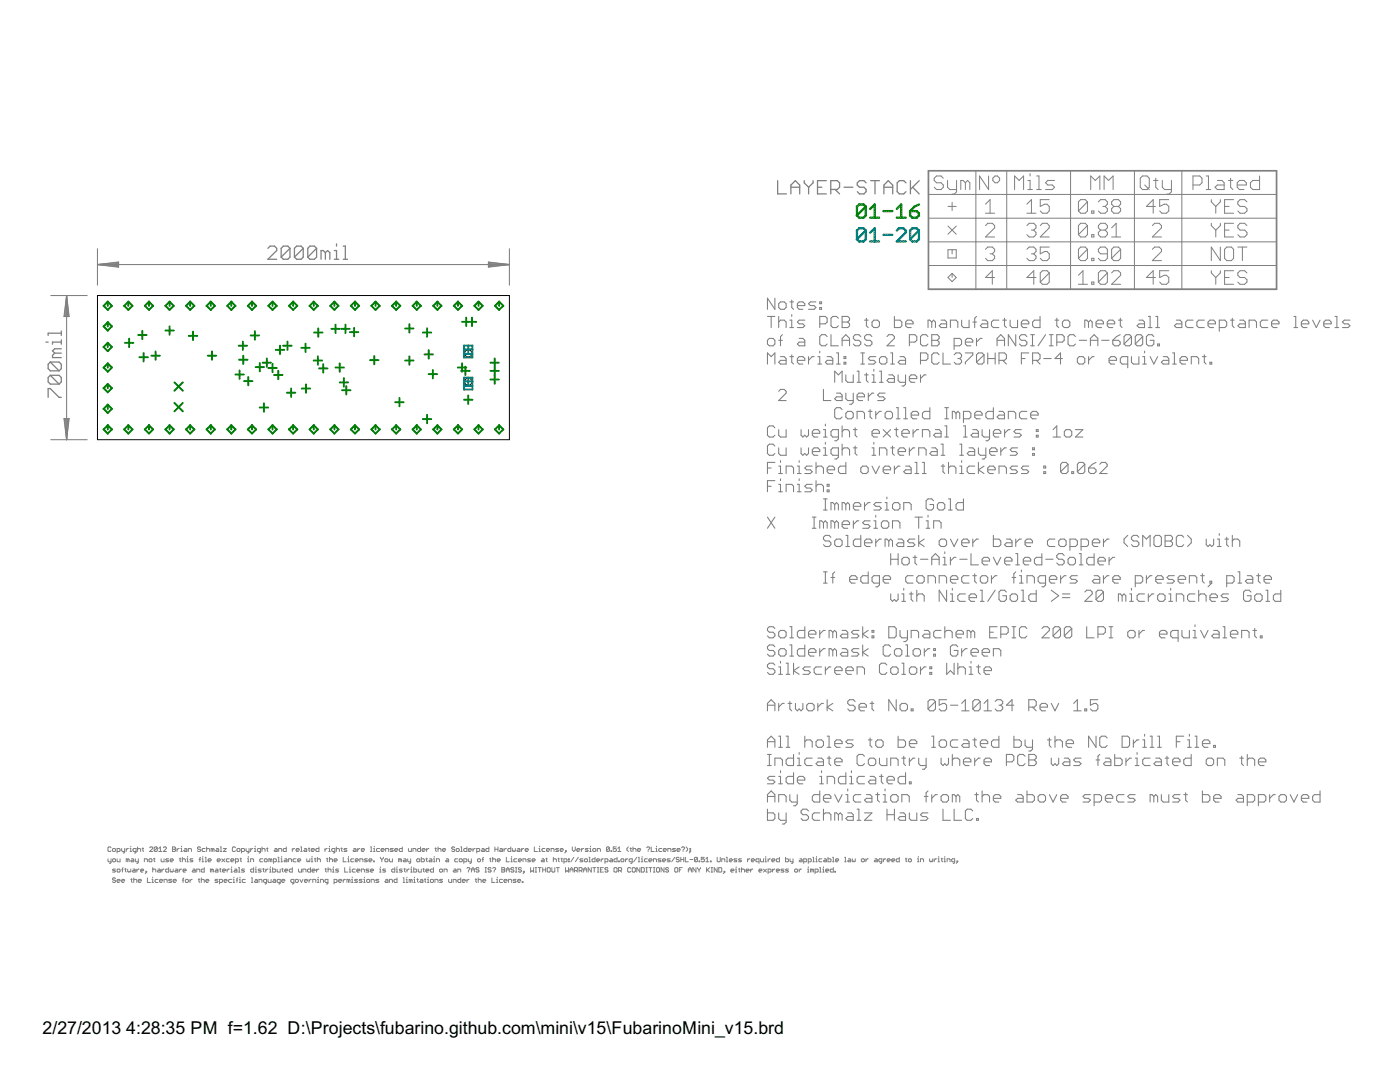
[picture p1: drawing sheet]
<svg xmlns="http://www.w3.org/2000/svg" width="279mm" height="216mm" viewBox="0 0 279 216" stroke-linecap="round" stroke-linejoin="round" font-family="sans-serif">
<defs><g id="words">
<g font-size="4">
<text x="8.5" y="206.4">2/27/2013</text>
<text x="25.2" y="206.4">4:28:35 PM f=1.62 D:\Projects\fubarino.github.com\mini\v15\FubarinoMini_v15.brd</text>
</g>
</g></defs>
<g fill="none" stroke="#000" stroke-width=".2">
<path d="M19.5 59h82.2v28.7h-82.2z"/>
<circle cx="93.5" cy="76.2" r=".72"/>
<circle cx="93.5" cy="70.5" r=".72"/>
</g>
<g fill="none" stroke="#808080" stroke-width=".21">
<path d="M10.1 59h7.3M13.3 59v28.7M13.3 59l.5 4.2h-1zM13.3 59l-.2 4.2M13.3 59l.2 4.2M13.3 59l-.4 4.2M13.3 59l.4 4.2M19.5 49.6v7.3M19.5 52.8h82.2M19.5 52.8l4.2-.5v1zM19.5 52.8l4.2 .2M19.5 52.8l4.2 .4"/>
<path d="M23.7 52.6l-4.2 .2M23.7 52.4l-4.2 .4M97.5 52.3l4.2 .5-4.2 .5zM97.5 52.6l4.2 .2M97.5 52.4l4.2 .4M101.7 49.6v7.3M101.7 52.8l-4.2 .2M101.7 52.8l-4.2 .4M154.6 59.5v2.2l-1.4-2.2v2.2M158 59.9v1.5l.4 .3M153.2 63.1h1.4M153.2 72.6v-2.2l.7 .8 .7-.8v2.2"/>
<path d="M153.5 67.5h.8l.3 .4v.7l-.3 .4h-.8l-.3-.4v-.7zM153.9 63.1v2.3M155.4 64.3l.4-.4h.7l.4 .4v1.1M155.4 78.1l.4-.4h.7l.4 .4v.3l-1.5 1.5h1.5M155.4 63.1v2.3M155.4 67.9h.7M155.8 60.2h.7l.4 .4v.8l-.4 .3h-.7l-.4-.3v-.8zM155.8 71.2h.7l.4 .3v1.1h-1.1l-.4-.3 .4-.4h1.1M156.1 66.8l-.3 .4v1.8M157.6 60.2h.8M157.6 63.9h.4v1.5M157.6 65.4h.8"/>
<path d="M157.6 71.2h.8M158 62.8v.3M158 70.8v1.5l.4 .3M159.1 61h1.5v-.4l-.4-.4h-.7l-.4 .4v.8l.4 .3h.7M159.1 71.9h1.5v-.4l-.4-.3h-.7l-.4 .3v.8l.4 .3h.7M159.5 67.5h.7l.4 .4v1.1h-1.1l-.4-.4 .4-.3h1.1M160.6 63.9h-1.1l-.4 .4 .4 .3h.7l.4 .4-.4 .4h-1.1M161.4 71.2v1.4M162.5 71.2h-.4l-.7 .7M162.8 60.2h-1.1l-.3 .4 .3 .4h.8l.3 .4-.3 .3h-1.1M163.2 71.2h.4v1.4M163.2 72.6h.8"/>
<path d="M163.6 64.6h1.1l.4-.3v-.8l-.4-.4h-1.1v2.3M163.6 61.4h.4v.3h-.4zM163.6 60.2h.4v.4h-.4zM163.6 70.1v.3M164.3 77.7v2.2h1.5M165.1 67.2l-.4-.4h-.7l-.4 .4v1.4l.4 .4h.7l.4-.4M165.1 71.2h.7l.4 .3v1.1h-1.1l-.4-.3 .4-.4h1.1M165.8 66.8v2.2h1.5M166.6 76.3v-2.2l.7 .7 .8-.7v2.2M166.9 78.4h.8l.4 .4v1.1h-1.2l-.3-.3 .3-.4h1.2M166.9 72.6h.8M166.9 70.4h.4v2.2"/>
<path d="M167.3 63.5l-.4-.4h-.7l-.4 .4v1.5l.4 .4h.7l.4-.4M168.1 63.1h1.1l.3 .4v.4l-.3 .4 .3 .3v.4l-.3 .4h-1.1zM168.1 69v-1.5l.7-.7 .7 .7v1.5M168.1 64.3h1.1M168.1 67.9h1.4M168.4 71.2h.4v.3h-.4zM168.4 72.3h.4v.3h-.4zM168.8 74.8v1.1l.4 .4h1.1v-1.5M168.8 78.4v1.2l.4 .3h1.1M170.3 78.4v1.9l-.4 .4h-.4M171 79.2h1.5v-.4l-.4-.4h-.7l-.4 .4v.8l.4 .3h.7M171 76.3h.8"/>
<path d="M171 74.1h.4v2.2M171.8 67.2l-.4-.4h-.7l-.4 .4v.3l.4 .4h.7l.4 .4v.3l-.4 .4h-.7l-.4-.4M171.8 72.6h.7M171.8 70.4h.7M172.2 70.4v2.2M172.5 63.9h.8M172.5 74.8h.8M172.9 63.5v1.5l.4 .4M172.9 74.4v1.5l.4 .4M173.3 78.4v1.5M174 67.2l-.3-.4h-.8l-.4 .4v.3l.4 .4h.8l.3 .4v.3l-.3 .4h-.8l-.4-.4M174 76.3h.8"/>
<path d="M174 74.8h.4v1.5M174.4 63.9h.7l.4 .4v.7l-.4 .4h-.7l-.4-.4v-.7zM174.4 78.4h-.4l-.7 .8M174.4 73.7v.4M174.8 71.2h-1.1l-.4 .3 .4 .4h.7l.4 .4-.4 .3h-1.1M175.5 76.3h.8M175.5 74.1h.4v2.2M175.9 71.2h.7l.4 .3v.8l-.4 .3h-.7l-.4-.3v-.8zM176.6 78.4h-1.1l-.3 .4 .3 .4h.8l.3 .4-.3 .3h-1.1M177 67.2l.4-.4h.7l.4 .4v.3l-1.5 1.5h1.5M177.4 74.8h.7l.4 .4v1.1h-1.1l-.4-.4 .4-.4h1.1M177.8 72.6h.7"/>
<path d="M177.8 70.4h.3v2.2M178.5 63.1v2.3h1.1l.4-.4v-.7l-.4-.4h-1.1M179.2 74.8v1.1l.4 .4h1.1M179.6 71.2h.8l.3 .3v1.1h-1.1l-.4-.3 .4-.4h1.1M180.7 74.8v1.9l-.3 .3h-.4M180.7 64.6h1.5v-.3l-.4-.4h-.7l-.4 .4v.7l.4 .4h.7M181.5 68.3h1.1l.4-.4v-.7l-.4-.4h-1.1v2.2M181.5 75.5h1.5v-.3l-.4-.4h-.8l-.3 .4v.7l.3 .4h.8M183.7 71.9h1.1l.4-.4v-.7l-.4-.4h-1.1v2.2M183.7 74.8v1.5M184.8 74.8h-.4l-.7 .7M185.2 67.2l-.4-.4h-.7l-.4 .4v1.4l.4 .4h.7l.4-.4"/>
<path d="M185.9 64.3l-.3-.4h-.4v1.5M185.9 64.3v1.1M185.9 66.8h1.2l.3 .4v.3l-.3 .4 .3 .4v.3l-.3 .4h-1.2zM185.9 64.3l.4-.4 .4 .4v1.1M185.9 67.9h1.2M187.4 70.8l-.3-.4h-.8l-.4 .4v1.5l.4 .3h.8l.3-.3M187.8 63.9h.8l.3 .4v1.1h-1.1l-.4-.4 .4-.4h1.1M188.2 70.4v2.2h1.5M189.7 65.4v-1.5h1.1l.4 .4v1.1M190.4 69h1.1l.4-.4v-.7l-.4-.4h-1.1v2.2M190.4 70.8l.4-.4h.7l.4 .4v.4l-.4 .3M191.2 71.5h.3"/>
<path d="M191.5 71.5l.4 .4v.4l-.4 .3h-.7l-.4-.3M191.9 63.9v1.1l.4 .4h1.1v-1.5M192.7 68.3h1.4v-.4l-.3-.4h-.8l-.3 .4v.7l.3 .4h.8M192.7 70.4h1.4v.4l-1.4 1.5v.3M194.1 64.3h.8M194.9 63.1l-.4 .4v1.9M194.9 67.5v1.5M196 63.9h.7l.4 .4v1.1h-1.1l-.4-.4 .4-.4h1.1M196 67.5h-.4l-.7 .8M196.4 70.8l-.4-.4h-.7l-.4 .4v1.5M196.4 70.8v1.5l-.4 .3h-.7l-.4-.3M196.4 70.8l-1.5 1.5"/>
<path d="M197.1 70.4v2.2M197.1 71.5h1.5M198.6 70.4v2.2M199 69v-1.5l.7-.7 .8 .7v1.5M199 67.9h1.5M199.3 63.9h-1.1l-.3 .4v.7l.3 .4h1.1M199.4 71.9h1.1l.4-.4v-.7l-.4-.4h-1.1v2.2M200.1 63.9h.8M200.1 71.9l.8 .7M200.5 63.5v1.5l.4 .4M201.6 63.9v1.1l.4 .4h1.1v-1.5M202.7 66.8v2.2l-1.5-2.2v2.2"/>
<path d="M203.8 64.6h1.5v-.3l-.4-.4h-.7l-.4 .4v.7l.4 .4h.7M203.8 71.5h.8M204.9 67.2l-.3-.4h-.8l-.3 .4v.3l.3 .4h.8l.3 .4v.3l-.3 .4h-.8l-.3-.4M205.3 70.4h-1.5v2.2M205.7 69h.7M205.7 66.8h.7M206.1 66.8v2.2M206.1 71.9h1.1l.4-.4v-.7l-.4-.4h-1.1v2.2M206.8 71.9l.8 .7M207.6 63.1v2.3h-1.2l-.3-.4v-.7l.3-.4h1.2M208.3 71.5h1.5M208.7 66.8l-1.5 2.2"/>
<path d="M209.4 69h.8M209.4 66.8h.8M209.8 66.8v2.2M210.5 63.9h.8M210.9 63.5v1.5l.4 .4M210.9 68.3h1.1l.4-.4v-.7l-.4-.4h-1.1v2.2M212 71.5h-1.5l1.1-1.1v2.2M212.4 63.9h.7l.4 .4v.7l-.4 .4h-.7l-.4-.4v-.7zM214.6 67.2l-.3-.4h-.8l-.4 .4v1.4l.4 .4h.8l.3-.4M215.4 71.2h.7l.4 .3v.8l-.4 .3h-.7l-.4-.3v-.8zM215.4 67.9h1.5M217.2 64.3l-.3-.4h-.4v1.5"/>
<path d="M217.2 64.3v1.1M217.2 64.3l.4-.4 .4 .4v1.1M217.3 71.2v1.4M217.6 67.9h1.5M217.6 69v-1.5l.8-.7 .7 .7v1.5M218.4 71.2h-.4l-.7 .7M218.7 64.6h1.5v-.3l-.3-.4h-.8l-.4 .4v.7l.4 .4h.8M219.9 67.9h1.4M221 64.6h1.5v-.3l-.4-.4h-.8l-.3 .4v.7l.3 .4h.8M221.3 71.9h1.5v-.4l-.3-.3h-.8l-.4 .3v.8l.4 .3h.8M222.1 67.9h1.1l.4 .4v.3l-.4 .4h-.7l-.4-.4zM223.2 63.9h.7"/>
<path d="M223.6 66.8l-.8 .4-.7 .7M223.6 63.5v1.5l.3 .4M225.1 72.6h-1.2l-.3-.3v-.8l.3-.3h1.2v2.2M225.8 67.2v1.4l-.4 .4h-.7l-.4-.4M225.8 67.2l-.4-.4h-.7l-.4 .4v1.4M225.8 71.2v1.1l.4 .3h1.1v-1.4M225.8 67.2l-1.5 1.4M227.3 63.9h.7l.4 .4v1.1h-1.1l-.4-.4 .4-.4h1.1M228 71.2h.4v1.4M228 67.2v1.4l-.3 .4h-.8l-.3-.4M228 67.2l-.3-.4h-.8l-.3 .4v1.4M228 67.2l-1.4 1.4"/>
<path d="M228 72.6h.8M228.4 70.1v.3M229.2 63.1h.3v2.3M229.2 65.4h.7M229.5 71.2l.8 1.4 .7-1.4M230.3 67.2l-.4-.4h-.7l-.4 .4v1.4l.4 .4h.7l.4-.4v-.7h-.8M230.7 63.1h.3v2.3M230.7 65.4h.7M231 68.6h.4v.4h-.4zM232.2 71.2h.7l.4 .3v1.1h-1.1l-.4-.3 .4-.4h1.1M234 72.6h.8M234 70.4h.4v2.2"/>
<path d="M234.8 63.9h.7l.4 .4v1.1h-1.1l-.4-.4 .4-.4h1.1M235.5 71.9h1.5v-.4l-.4-.3h-.7l-.4 .3v.8l.4 .3h.7M237.7 72.6v-1.4h1.1l.4 .3v1.1M238.1 63.9h-1.1l-.4 .4v.7l.4 .4h1.1M240 71.2h.7M240.3 63.9h-1.1l-.3 .4v.7l.3 .4h1.1M240.3 70.8v1.5l.4 .3M241.1 64.6h1.5v-.3l-.4-.4h-.7l-.4 .4v.7l.4 .4h.7M241.5 72.3h.3v.3h-.3zM243.3 65.4h1.1l.4-.4v-.7l-.4-.4h-1.1v2.2M245.6 63.9h.7M245.9 63.5v1.5l.4 .4"/>
<path d="M247.4 63.9h.8l.3 .4v1.1h-1.1l-.3-.4 .3-.4h1.1M249.3 65.4v-1.5h1.1l.4 .4v1.1M253 63.9h-1.1l-.4 .4v.7l.4 .4h1.1M253.8 64.6h1.4v-.3l-.3-.4h-.8l-.3 .4v.7l.3 .4h.8M258.2 63.1h.4v2.3M258.2 65.4h.8M259.7 64.6h1.5v-.3l-.4-.4h-.7l-.4 .4v.7l.4 .4h.7M262 63.9l.7 1.5 .7-1.5M264.2 64.6h1.5v-.3l-.4-.4h-.7l-.4 .4v.7l.4 .4h.7M266.4 63.1h.4v2.3M266.4 65.4h.8M269.4 63.9h-1.1l-.4 .4 .4 .3h.7l.4 .4-.4 .4h-1.1"/>
<path d="M10.1 87.7h7.3M12.8 83.5h1l-.5 4.2zM12.9 83.5l.4 4.2M13.1 83.5l.2 4.2M13.5 83.5l-.2 4.2M13.7 83.5l-.4 4.2M153.2 93.4h.7M153.2 97h.7M154.6 85.4l-.3-.4h-.8l-.3 .4v1.4l.3 .4h.8l.3-.4M154.6 89l-.3-.4h-.8l-.3 .4v1.5l.3 .3h.8l.3-.3M154.6 92.3h-1.4v2.2M154.6 95.9h-1.4v2.2"/>
<path d="M155.4 85.7v1.1l.4 .4h1.1v-1.5M155.4 89.4v1.1l.4 .3h1.1v-1.4M155.4 93h.4v1.5M155.4 96.6h.4v1.5M155.4 94.5h.7M155.4 98.1h.7M155.8 91.9v.4M155.8 95.5v.4M156.9 94.5v-1.5h1.1l.4 .4v1.1M156.9 98.1v-1.5h1.1l.4 .4v1.1M159.1 93h.4v1.5M159.1 94.5h.8"/>
<path d="M159.1 96.6h.4v1.5M159.1 98.1h.8M159.5 91.9v.4M159.5 95.5v.4M159.9 85.7v1.1l.3 .4 .4-.4 .4 .4 .4-.4v-1.1M159.9 89.4v1.1l.3 .3 .4-.3 .4 .3 .4-.3v-1.1M162.1 93h-1.1l-.4 .4 .4 .3h.7l.4 .4-.4 .4h-1.1M162.1 96.6h-1.1l-.4 .4 .4 .4h.7l.4 .4-.4 .3h-1.1M162.1 86.5h1.5v-.4l-.4-.4h-.7l-.4 .4v.7l.4 .4h.7M162.1 90.1h1.5v-.4l-.4-.3h-.7l-.4 .3v.8l.4 .3h.7M162.9 93.4l.3-.4h.8l.3 .4v1.1M162.9 97l.3-.4h.8l.3 .4v1.1"/>
<path d="M162.9 92.3v2.2M162.9 95.9v2.2M164.3 87.2h.8M164.3 85.7h.4v1.5M164.3 89.4h.4v1.4M164.3 90.8h.8M164.3 99.5h.8M164.7 84.6v.4M164.7 88.3v.3M164.7 99.5v2.3M165.1 93.7h1.5v-.3l-.4-.4h-.7l-.4 .4v.7l.4 .4h.7M165.1 96.6h.4v.4h-.4z"/>
<path d="M165.1 97.8h.4v.3h-.4zM167.3 87.2h-1.1l-.4-.4v-.7l.4-.4h1.1v1.9l-.4 .3h-.3M167.3 90.8h-1.1l-.4-.3v-.8l.4-.3h1.1v1.8l-.4 .4h-.3M168.1 85v2.2M168.1 88.6v2.2M168.1 86.1l.3-.4h.8l.3 .4v1.1M168.1 89.7l.3-.3h.8l.3 .3v1.1M168.1 81.7l-.4-.4h-.8l-.3 .4v1.5l.3 .4h.8l.4-.4M168.8 82.5l.4-.4h.7l.4 .4v.7l-.4 .4h-.7l-.4-.4zM168.8 92.3v2.2h-1.1l-.4-.4v-.7l.4-.4h1.1M170.3 85.7h.7M170.3 89.4h.7"/>
<path d="M170.7 85.4v1.4l.3 .4M170.7 89v1.5l.3 .3M171 83.6v-1.5h1.1l.4 .4v1.1M172.2 93h.7l.4 .4v.7l-.4 .4h-.7l-.4-.4v-.7zM173.3 82.1h.7M173.7 81.7v1.5l.3 .4M174 86.5h1.5v-.4l-.4-.4h-.7l-.4 .4v.7l.4 .4h.7M174 89.4h.4v1.4M174 90.8h.8M174 93l.8 1.5 .7-1.5M174.4 88.3v.3M174.8 82.1v1.5"/>
<path d="M175.5 90.8v-1.4h1.1l.4 .3v1.1M175.9 82.1h-.4l-.7 .7M176.3 85.7l1.4 1.5M176.3 93.7h1.4v-.3l-.3-.4h-.8l-.3 .4v.7l.3 .4h.8M177 99.2v.3M177 82.1h.8l.3 .4v.7l-.3 .4h-.8l-.4-.4v-.7zM177.7 85.7l-1.4 1.5M177.8 89.4h.7M178.1 89v1.5l.4 .3M178.5 93v1.5M178.5 85.7h.7M178.9 81.3h.3v2.3"/>
<path d="M178.9 83.6h.7M178.9 85.4v1.4l.3 .4M179.2 90.1h1.5v-.4l-.3-.3h-.8l-.4 .3v.8l.4 .3h.8M179.6 93h-.4l-.7 .7M180 86.5h1.5v-.4l-.4-.4h-.7l-.4 .4v.7l.4 .4h.7M180.4 81.3h.3v2.3M180.4 83.6h.7M180.7 93h.8l.3 .4v1.1h-1.1l-.3-.4 .3-.4h1.1M181.5 89.4v1.4M181.8 82.8h1.5v-.3l-.3-.4h-.8l-.4 .4v.7l.4 .4h.8M182.2 85.7v1.5M182.6 89.4h-.4l-.7 .7"/>
<path d="M182.6 92.3h.4v2.2M182.6 94.5h.7M183.3 85.7h-.3l-.8 .8M183.3 90.8v-1.4h1.1l.4 .3v1.1M184.1 87.2v-1.5h1.1l.4 .4v1.1M184.1 92.3h.4v2.2M184.1 94.5h.7M185.6 81.3v2.3h-1.1l-.4-.4v-.7l.4-.4h1.1M185.9 89.4h.8l.3 .3v1.1h-1.1l-.3-.3 .3-.4h1.1M186.3 99.9l-.4-.4h-.7l-.4 .4v1.5l.4 .4h.7l.4-.4v-.7h-.7M186.7 85.7h.7l.4 .4v1.1h-1.1l-.4-.4 .4-.3h1.1M187.8 88.6h.4v2.2"/>
<path d="M187.8 90.8h.8M187.8 93h.8M188.2 92.6v1.5l.4 .4M188.6 81.3h.7M188.6 83.6h.7M188.6 85h.3v2.2M188.6 87.2h.7M188.9 81.3v2.3M189.3 99.5h.4v2.3M189.3 93.4l.4-.4h.7l.4 .4v1.1M189.3 92.3v2.2M190.8 82.5l.4-.4 .3 .4v1.1"/>
<path d="M190.8 82.5l-.4-.4h-.3v1.5M190.8 82.5v1.1M191.5 88.6h.4v2.2M191.5 93h.4v1.5M191.5 90.8h.8M191.5 94.5h.8M191.9 91.9v.4M192.3 85h.4v2.2M192.3 83.6h1.1l.4-.4v-.7l-.4-.4h-1.1v2.2M192.3 99.5v2.3h-1.1l-.4-.4v-.7l.4-.4h1.1M192.3 87.2h.7M193.4 89.4h.7l.4 .3v1.1h-1.1l-.4-.3 .4-.4h1.1"/>
<path d="M194.1 85.7h.8l.4 .4v1.1h-1.2l-.3-.4 .3-.3h1.2M194.5 82.8h1.5v-.3l-.4-.4h-.7l-.4 .4v.7l.4 .4h.7M194.5 93h-1.1l-.4 .4v.7l.4 .4h1.1M195.3 89.4v1.1l.3 .3h1.1M195.3 92.3v2.2M196 85.7v1.1l.4 .4h1.1M196.4 93l-1.1 .7 1.1 .8M196.7 89.4v1.8l-.3 .4h-.4M197.1 93.7h1.5v-.3l-.4-.4h-.7l-.4 .4v.7l.4 .4h.7M197.5 85.7v1.9l-.4 .3h-.4M197.5 90.1h1.5v-.4l-.4-.3h-.7l-.4 .3v.8l.4 .3h.7M198.2 86.5h1.5v-.4l-.4-.4h-.7l-.4 .4v.7l.4 .4h.7"/>
<path d="M198.2 81.3v2.3h-1.1l-.4-.4v-.7l.4-.4h1.1M199.4 82.1h.7l.4 .4v1.1h-1.1l-.4-.4 .4-.4h1.1M199.4 94.5v-1.5h1.1l.4 .4v1.1M199.7 89.4v1.4M200.5 85.7v1.5M200.9 89.4h-.4l-.8 .7M201.2 83.6v-1.5h1.1l.4 .4v1.1M201.6 85.7h-.4l-.7 .8M203.1 93h-1.1l-.4 .4 .4 .3h.7l.4 .4-.4 .4h-1.1M203.1 89.4h-1.1l-.4 .3 .4 .4h.7l.4 .4-.4 .3h-1.1M203.8 85.7h-1.1l-.3 .4 .3 .4h.8l.3 .3-.3 .4h-1.1M204.9 82.1h-1.1l-.3 .4v.7l.3 .4h1.1"/>
<path d="M205.3 93h-1.1l-.4 .4 .4 .3h.7l.4 .4-.4 .4h-1.1M205.7 82.8h1.5v-.3l-.4-.4h-.7l-.4 .4v.7l.4 .4h.7M206.1 89.4h.3v.3h-.3zM206.1 90.5h.3v.3h-.3zM206.8 85.7h.4v.4h-.4zM206.8 86.8h.4v.4h-.4zM208.3 93h.4v.4h-.4zM208.3 94.1h.4v.4h-.4zM210.2 85.7l.7-.7v2.2M210.2 87.2h1.4M212.8 85.7h.7l.4 .4v.7l-.4 .4h-.7l-.4-.4v-.7zM213.1 92.6v1.5l-.3 .4h-.8l-.3-.4"/>
<path d="M213.1 92.6l-.3-.3h-.8l-.3 .3v1.5M213.1 92.6l-1.4 1.5M213.9 94.1h.4v.4h-.4zM214.6 85.7h1.5l-1.5 1.5h1.5M216.5 92.6v1.5l-.4 .4h-.7l-.4-.4M216.5 92.6l-.4-.3h-.7l-.4 .3v1.5M216.5 92.6l-1.5 1.5M217.3 93.4h1.1l.3 .3v.4l-.3 .4h-.8l-.3-.4zM218.7 92.3l-.7 .3-.7 .8M219.5 92.6l.4-.3h.7l.4 .3v.4l-1.5 1.5h1.5M153.2 103.2l1.4 2.2M154.6 103.2l-1.4 2.2"/>
<path d="M162.1 105.4h.8M162.1 103.2h.8M162.5 103.2v2.2M164.3 104.3l-.3-.4h-.4v1.5M164.3 104.3l.4-.4 .4 .4v1.1M164.3 104.3v1.1M164.3 101.8h.8M164.3 116.4h.8M164.3 114.1h.8M164.7 114.1v2.3M165.8 107.2l-.3-.4h-.8l-.4 .4v.4l.4 .3h.8l.3 .4v.4l-.3 .4h-.8l-.4-.4M165.8 115.2h.8"/>
<path d="M166.6 100.7l-.4-.4h-.4v1.5M166.6 104.3l-.4-.4h-.4v1.5M166.6 114.1l-.4 .4v1.9M166.6 100.7l.3-.4 .4 .4v1.1M166.6 104.3l.3-.4 .4 .4v1.1M166.6 100.7v1.1M166.6 104.3v1.1M166.9 107.6h.8l.4 .3v.8l-.4 .4h-.8l-.3-.4v-.8zM168.1 104.7h1.4v-.4l-.3-.4h-.8l-.3 .4v.8l.3 .3h.8M168.8 100.7l-.4-.4h-.3v1.5M168.8 100.7l.4-.4 .3 .4v1.1M168.8 100.7v1.1"/>
<path d="M168.8 106.8h.4v2.3M168.8 109.1h.7M169.6 115.6h1.4v-.4l-.3-.3h-.8l-.3 .3v.8l.3 .4h.8M170.3 101h1.5v-.3l-.4-.4h-.7l-.4 .4v.7l.4 .4h.7M170.3 103.9v1.5M171.4 103.9h-.4l-.7 .8M171.8 106.8v2.3h-1.1l-.4-.4v-.8l.4-.3h1.1M172.5 108.3h1.5v-.4l-.3-.3h-.8l-.4 .3v.8l.4 .4h.8M172.5 100.3v1.5M173.3 114.1v2.3h-1.1l-.4-.4v-.8l.4-.3h1.1M173.7 103.9h-1.2l-.3 .4 .3 .4h.8l.4 .4-.4 .3h-1.1M173.7 100.3h-.4l-.8 .7"/>
<path d="M174.4 103.9h.4v1.5M174.4 105.4h.7M174.8 102.8v.4M174.8 107.6v1.5M175.5 116.4h-1.1l-.4-.4v-.8l.4-.3h1.1v1.8l-.4 .4h-.3M175.9 100.3h-1.1l-.4 .4 .4 .3h.7l.4 .4-.4 .4h-1.1M175.9 107.6h-.4l-.7 .7M176.3 103.9h.7l.4 .4v.8l-.4 .3h-.7l-.4-.3v-.8zM176.3 115.6h1.4v-.4l-.3-.3h-.8l-.3 .3v.8l.3 .4h.8M176.6 100.3h.4v1.5M176.6 101.8h.8M177.4 107.9l.4-.3 .3 .3v1.2"/>
<path d="M177.4 107.9l-.4-.3h-.4v1.5M177.4 107.9v1.2M177.8 118.5v1.1l.3 .4 .4-.4 .4 .4 .3-.4v-1.1M177.8 110.5v2.2M177.8 111.6h1.4M178.1 105.4v-1.5h1.1l.4 .4v1.1M178.5 100.3h.7l.4 .4v.7l-.4 .4h-.7l-.4-.4v-.7zM179.2 110.5v2.2M179.2 107.6h.8l.4 .3v1.2h-1.2l-.3-.4 .3-.4h1.2M180 118.5h.4v1.5M180 120h.7M180.4 111.2h.7l.4 .4v.7l-.4 .4h-.7l-.4-.4v-.7z"/>
<path d="M180.4 101.8v-1.5h1.1l.3 .4v1.1M180.4 117.4v.4M181.5 118.5h.7M181.8 118.1v1.5l.4 .4M182.2 114.9h-1.1l-.4 .3v.8l.4 .4h1.1M182.2 111.2h.8M182.6 107.6h-1.1l-.4 .3 .4 .4h.7l.4 .4-.4 .4h-1.1M182.6 103.2h1.5M182.6 110.8v1.5l.4 .4M183 115.2l.3-.3h.8l.3 .3v.8l-.3 .4h-.8l-.3-.4zM183 117.8v2.2M183 118.9l.3-.4h.8l.3 .4v1.1"/>
<path d="M183.3 103.2v2.2M183.3 106.8v2.3M183.7 111.6h1.5M184.4 107.6l-1.1 .7 1.1 .8M184.8 103.9h.4v1.5M184.8 105.4h.8M185.2 102.8v.4M185.2 116.4v-1.5h1.1l.4 .3v1.2M185.9 112.7v-1.5l.8-.7 .7 .7v1.5M185.9 111.6h1.5M186.3 105.4v-1.5h1.1l.4 .4v1.1M187.4 107.9l.4-.3h.8l.3 .3v.8l-.3 .4h-.8l-.4-.4z"/>
<path d="M187.4 116.4v-1.5h1.2l.3 .3v1.2M187.4 100.3h.8l.4 .4v.7l-.4 .4h-.8l-.3-.4v-.7zM188.2 111.2h.4v1.5M188.2 112.7h.7M188.6 110.1v.4M188.9 117.8v2.2l-1.5-2.2v2.2M189.3 101.8h.7M189.7 111.2v1.5M189.7 115.6h1.5v-.4l-.4-.3h-.7l-.4 .3v.8l.4 .4h.7M189.7 118.5h.4v1.5M189.7 107.6l.7 1.5 .8-1.5M189.7 120h.7"/>
<path d="M190.1 117.4v.4M190.8 111.2h-.4l-.7 .8M191.5 111.6h1.5M191.9 108.3h1.5v-.4l-.4-.3h-.7l-.4 .3v.8l.4 .4h.7M192.7 118.5h-1.2l-.3 .4v.7l.3 .4h1.2M193.4 114.9h-1.1l-.4 .3v.8l.4 .4h1.1M193.4 119.3h1.5v-.4l-.4-.4h-.7l-.4 .4v.7l.4 .4h.7M193.8 110.5v2.2h1.5M194.1 107.6v1.5M194.1 114.9h.8M194.5 114.5v1.5l.4 .4M195.3 107.6h-.4l-.8 .7"/>
<path d="M195.6 115.2l.4-.3h.7l.4 .3v.8l-.4 .4h-.7l-.4-.4zM195.6 117.8h.4v2.2M195.6 120h.8M196 112h1.5v-.4l-.4-.4h-.7l-.4 .4v.7l.4 .4h.7M197.9 114.9v1.5M198.2 106.8v2.3h1.1l.4-.4v-.8l-.4-.3h-1.1M198.2 111.2l.8 1.5 .7-1.5M198.6 117.8l-1.5 2.2M199 114.9h-.4l-.7 .7M200.5 112h1.5v-.4l-.4-.4h-.7l-.4 .4v.7l.4 .4h.7M200.9 118.1l-.4-.3h-.8l-.3 .3v1.5l.3 .4h.8l.4-.4v-.7h-.8M200.9 107.6h.7l.4 .3v1.2h-1.1l-.4-.4 .4-.4h1.1"/>
<path d="M201.6 118.9l.4-.4h.7l.4 .4v.7l-.4 .4h-.7l-.4-.4zM202 115.2h.7M202.7 107.6v1.5M202.7 112.7h.8M202.7 110.5h.4v2.2M202.7 114.1l-.4 .4v1.9M203.5 114.9h.3v1.5M203.5 116.4h.7M203.8 113.7v.4M203.8 107.6h-.3l-.8 .7M203.8 117.8h.4v2.2M203.8 120h.8"/>
<path d="M204.2 112h1.5v-.4l-.4-.4h-.7l-.4 .4v.7l.4 .4h.7M204.6 108.3h1.5v-.4l-.4-.3h-.7l-.4 .3v.8l.4 .4h.7M205 116.4v-1.5h1.1l.3 .3v1.2M206.8 117.8v2.2h-1.1l-.4-.4v-.7l.4-.4h1.1M207.9 110.5v2.2h-1.1l-.4-.4v-.7l.4-.4h1.1M208.7 116.4h-1.1l-.4-.4v-.8l.4-.3h1.1v1.8l-.4 .4h-.4M208.7 111.6h1.5M209.4 115.6h1.5v-.4l-.4-.3h-.7l-.4 .3v.8l.4 .4h.7M209.8 117.8l1.5 1.1-1.5 1.1M210.5 107.6h-1.1l-.4 .3v.8l.4 .4h1.1M211.6 107.6h.8l.4 .3v.8l-.4 .4h-.8l-.3-.4v-.8zM211.7 114.9v1.5"/>
<path d="M212 118.5h1.5M212 119.3h1.5M212.4 110.8l-.4-.3h-.7l-.4 .3v.4l.4 .4h.7l.4 .4v.3l-.4 .4h-.7l-.4-.4M212.8 114.9h-.4l-.7 .7M213.5 111.2h.8l.3 .4v.7l-.3 .4h-.8l-.4-.4v-.7zM213.5 109.1h1.1l.4-.4v-.8l-.4-.3h-1.1v2.2M215 114.9h-1.1l-.4 .3 .4 .4h.7l.4 .4-.4 .4h-1.1M215.4 110.5h.4v2.2M215.4 112.7h.7M215.8 109.1h1.1l.3-.4v-.8l-.3-.3h-1.1v2.2M216.5 118.1l.4-.3h.7l.4 .3v.4l-1.5 1.5h1.5M218 108.3h1.5v-.4l-.4-.3h-.7l-.4 .3v.8l.4 .4h.7"/>
<path d="M218.4 110.5v2.2h-1.1l-.4-.4v-.7l.4-.4h1.1M218.4 114.9h.7l.4 .3v1.2h-1.1l-.4-.4 .4-.4h1.1M219.1 112h1.5v-.4l-.4-.4h-.7l-.4 .4v.7l.4 .4h.7M220.2 118.1l-.3-.3h-.8l-.4 .3v1.5M220.2 107.6v1.5M220.2 114.9v1.5M220.2 118.1v1.5l-.3 .4h-.8l-.4-.4M220.2 118.1l-1.5 1.5M221.3 111.2v1.5M221.3 107.6h-.3l-.8 .7M221.3 114.9h-.3l-.8 .7M222.1 115.6h1.5v-.4l-.4-.3h-.7l-.4 .3v.8l.4 .4h.7"/>
<path d="M222.5 111.2h-.4l-.8 .8M223.9 118.9l-.3-.4h-.4v1.5M223.9 118.9v1.1M223.9 118.9l.4-.4 .4 .4v1.1M225.1 106.8l-.8 .8v.7l.8 .8M225.4 118.5h.4v1.5M225.4 120h.8M225.8 117.4v.4M226.6 116.4h1.1l.3-.4v-.8l-.3-.3h-1.1v2.2M227.3 107.2l-.4-.4h-.7l-.4 .4v.4l.4 .3h.7l.4 .4v.4l-.4 .4h-.7l-.4-.4M228 109.1v-2.3l.8 .8 .7-.8v2.3M228.4 118.5h-1.1l-.4 .4v.7l.4 .4h1.1"/>
<path d="M228.8 114.9v1.5M229.2 118.5v1.5M229.9 114.9h-.4l-.7 .7M230.3 118.5h-.4l-.7 .8M230.7 106.8h.7l.4 .4v1.5l-.4 .4h-.7l-.4-.4v-1.5zM230.7 115.6h1.4v-.4l-.3-.3h-.8l-.3 .3v.8l.3 .4h.8M231.4 118.5h.7l.4 .4v.7l-.4 .4h-.7l-.4-.4v-.7zM232.5 106.8h1.1l.4 .4v.4l-.4 .3 .4 .4v.4l-.4 .4h-1.1zM232.5 107.9h1.1M233.3 118.5h.3v1.5M233.3 120h.7M233.6 117.4v.4"/>
<path d="M234.4 114.9h-1.1l-.4 .3 .4 .4h.7l.4 .4-.4 .4h-1.1M234.8 120v-1.5h1.1l.3 .4v1.1M235.1 115.6h1.5v-.4l-.4-.3h-.7l-.4 .3v.8l.4 .4h.7M236.2 107.2l-.3-.4h-.8l-.3 .4v1.5l.3 .4h.8l.3-.4M237 106.8l.7 .8v.7l-.7 .8M237.4 116.4v-1.5h1.1l.3 .3v1.2M238.5 118.5h-1.1l-.4 .4v.7l.4 .4h1.1M239.2 118.9l.4-.4h.7l.4 .4v1.1M239.2 117.8v2.2M239.6 114.9h.7M240 114.5v1.5l.3 .4M240.7 107.6v1.1l.4 .4 .4-.4 .3 .4 .4-.4v-1.1"/>
<path d="M241.5 116h.3v.4h-.3zM241.5 119.3h1.5v-.4l-.4-.4h-.8l-.3 .4v.7l.3 .4h.8M241.8 116.4l-.7 .7M243 107.6h.3v1.5M243 109.1h.7M243.3 106.5v.3M244.5 107.6h.7M244.8 107.2v1.5l.4 .4M244.8 116.4h1.1l.4-.4v-.8l-.4-.3h-1.1v2.2M245.2 118.5h-1.1l-.4 .4 .4 .4h.7l.4 .3-.4 .4h-1.1M245.9 106.8v2.3M245.9 107.9l.4-.3h.7l.4 .3v1.2"/>
<path d="M247.1 114.1h.3v2.3M247.1 116.4h.7M248.9 114.9h.8l.3 .3v1.2h-1.1l-.4-.4 .4-.4h1.1M249.7 118.1l-.4-.3h-.8l-.3 .3v1.5l.3 .4h.8l.4-.4v-.7h-.8M250.4 118.9l.4-.4h.7l.4 .4v.7l-.4 .4h-.7l-.4-.4zM250.8 114.9h.7M251.1 114.5v1.5l.4 .4M252.3 115.6h1.4v-.4l-.3-.3h-.8l-.3 .3v.8l.3 .4h.8M252.6 120h.8M252.6 117.8h.4v2.2M255.6 117.8v2.2h-1.1l-.4-.4v-.7l.4-.4h1.1M154.6 125.4l-.3-.3h-.8l-.3 .3v.4l.3 .4h.8l.3 .3v.4l-.3 .4h-.8l-.3-.4"/>
<path d="M154.6 129.1l-.3-.4h-.8l-.3 .4v.3l.3 .4h.8l.3 .4v.3l-.3 .4h-.8l-.3-.4M154.6 132.7l-.3-.4h-.8l-.3 .4v.4l.3 .3h.8l.3 .4v.4l-.3 .4h-.8l-.3-.4M155.4 129.8l.4-.4h.7l.4 .4v.7l-.4 .4h-.7l-.4-.4zM155.4 133.1h.4v1.5M155.4 134.6h.7M155.8 125.8h.7l.4 .4v.7l-.4 .4h-.7l-.4-.4v-.7zM155.8 132v.3M156.9 132.3h.4v2.3M156.9 134.6h.7M157.6 125.1h.4v2.2M157.6 128.7h.4v2.2M157.6 127.3h.8"/>
<path d="M157.6 130.9h.8M157.6 140v1.5l.4 .3M158.4 132.3v2.3M159.5 133.1l-1.1 .7 1.1 .8M160.6 125.1v2.2h-1.1l-.4-.4v-.7l.4-.4h1.1M160.6 128.7v2.2h-1.1l-.4-.4v-.7l.4-.4h1.1M161.4 126.5h1.4v-.3l-.3-.4h-.8l-.3 .4v.7l.3 .4h.8M161.4 130.2h1.4v-.4l-.3-.4h-.8l-.3 .4v.7l.3 .4h.8M161.7 133.1h-1.1l-.4 .3 .4 .4h.8l.3 .4-.3 .4h-1.2M163.6 125.8v1.5M163.6 129.4v1.5M164 133.1h-1.1l-.4 .3v.8l.4 .4h1.1"/>
<path d="M164.7 125.8h-.4l-.7 .7M164.7 129.4h-.4l-.7 .8M164.7 133.1v1.5M165.1 139.6v2.2M165.8 133.1h-.3l-.8 .7M166.2 129.8l.4-.4 .3 .4v1.1M166.2 126.2v1.1M166.2 129.8v1.1M166.2 126.2l-.4-.4h-.3v1.5M166.2 129.8l-.4-.4h-.3v1.5M166.2 126.2l.4-.4 .3 .4v1.1M166.6 133.8h1.5v-.4l-.4-.3h-.8l-.3 .3v.8l.3 .4h.8"/>
<path d="M168.1 125.8h.7l.4 .4v1.1h-1.1l-.4-.4 .4-.4h1.1M168.1 129.4h.7l.4 .4v1.1h-1.1l-.4-.4 .4-.3h1.1M168.8 133.8h1.5v-.4l-.4-.3h-.7l-.4 .3v.8l.4 .4h.7M170.7 140l-.4-.4h-.8l-.3 .4v.4l.3 .3h.8l.4 .4v.4l-.4 .3h-.8l-.3-.3M171 134.6v-1.5h1.1l.4 .3v1.2M171.4 125.8h-1.1l-.4 .4 .4 .3h.7l.4 .4-.4 .4h-1.1M171.4 129.4h-1.1l-.4 .4 .4 .4h.7l.4 .3-.4 .4h-1.1M172.2 125.1v2.2M172.2 128.7v2.2M173.3 125.8l-1.1 .7 1.1 .8M173.3 129.4l-1.1 .8 1.1 .7M174 125.8h.4v.4h-.4z"/>
<path d="M174 126.9h.4v.4h-.4zM174 140v1.5l.4 .3M177 132.7l-.4-.4h-.7l-.4 .4v1.5l.4 .4h.7l.4-.4M177.4 125.1h1.1l.4 .3v1.5l-.4 .4h-1.1zM177.7 129.1l-.3-.4h-.8l-.3 .4v1.4l.3 .4h.8l.3-.4M177.8 133.4l.3-.3h.8l.3 .3v.8l-.3 .4h-.8l-.3-.4zM178.5 129.8l.4-.4h.7l.4 .4v.7l-.4 .4h-.7l-.4-.4zM178.9 139.6v2.2l-1.5-2.2v2.2M179.6 125.8v1.1l.4 .4h1.1M180 132.3h.4v2.3M180 134.6h.7M180.7 128.7h.4v2.2"/>
<path d="M180.7 130.9h.8M181.1 125.8v1.8l-.4 .4h-.3M181.8 133.1h.8l.4 .3v.8l-.4 .4h-.8l-.3-.4v-.8zM181.8 127.3v-1.5h1.2l.3 .4v1.1M182.2 129.8l.4-.4h.7l.4 .4v.7l-.4 .4h-.7l-.4-.4zM183.7 133.1v1.5M184.5 125.8h.7l.4 .4v1.1h-1.1l-.4-.4 .4-.4h1.1M184.5 129.4v1.5M184.8 133.1h-.4l-.7 .7M185.6 133.1h.3v.3h-.3zM185.6 134.2h.3v.4h-.3zM185.6 129.4h-.4l-.7 .8"/>
<path d="M186.3 129.4h.4v.4h-.4zM186.3 130.5h.4v.4h-.4zM186.7 140l-.4-.4h-.7l-.4 .4v1.5M186.7 140v1.5l-.4 .3h-.7l-.4-.3M186.7 140l-1.5 1.5M187.8 125.8h-1.1l-.4 .4v.7l.4 .4h1.1M188.6 126.2l.3-.4h.8l.3 .4v1.1M188.6 125.1v2.2M188.9 139.6h-1.5v1.1l.8-.3h.4l.3 .3v.8l-.3 .3h-.8l-.4-.3M188.9 132.3v2.3l.8-.8 .7 .8v-2.3M190.8 126.5h1.5v-.3l-.4-.4h-.7l-.4 .4v.7l.4 .4h.7M191.2 129.1l-.4-.4h-.7l-.4 .4v1.4l.4 .4h.7l.4-.4v-.7h-.8"/>
<path d="M191.2 132.3v2.3M191.2 133.4l.3-.3h.8l.4 .3v1.2M191.9 129.4v1.5M193 129.4h-.3l-.8 .8M193.4 133.1h.4v1.5M193.4 134.6h.7M193.8 126.2l.3-.4 .4 .4v1.1M193.8 126.2v1.1M193.8 126.2l-.4-.4h-.4v1.5M193.8 130.2h1.5v-.4l-.4-.4h-.8l-.3 .4v.7l.3 .4h.8M193.8 132v.3M194.9 133.1h.7"/>
<path d="M195.3 132.7v1.5l.3 .4M195.6 140l-.3-.4h-.8l-.4 .4v1.5M195.6 140v1.5l-.3 .3h-.8l-.4-.3M195.6 140l-1.5 1.5M196 130.2h1.5v-.4l-.4-.4h-.7l-.4 .4v.7l.4 .4h.7M196.4 133.8h1.5v-.4l-.4-.3h-.8l-.3 .3v.8l.3 .4h.8M197.5 126.2h.7M198.2 130.9v-1.5h1.1l.4 .4v1.1M198.6 140l.4-.4h.7l.4 .4v.4l-.4 .3M199 125.1h-1.5v2.2h1.5M199.7 126.5h1.2l.3-.3v-.8l-.3-.3h-1.2v2.2M202 125.1h.7"/>
<path d="M202 127.3h.7M202.3 125.1v2.2M204.9 125.4l-.3-.3h-.8l-.3 .3v1.5l.3 .4h.8l.3-.4M207.9 125.4l.4-.3h.7l.4 .3v.4l-1.5 1.5h1.5M211.6 125.4v1.5l-.3 .4h-.8l-.3-.4M211.6 125.4l-.3-.3h-.8l-.3 .3v1.5M211.6 125.4l-1.4 1.5M213.9 125.4l-.4-.3h-.7l-.4 .3v1.5M213.9 125.4v1.5l-.4 .4h-.7l-.4-.4M213.9 125.4l-1.5 1.5M216.9 125.1v2.2h1.5M219.1 139.6h-1.5v1.1l.8-.3h.3l.4 .3v.8l-.4 .3h-.7l-.4-.3"/>
<path d="M219.1 126.5h1.1l.4-.3v-.8l-.4-.3h-1.1v2.2M221.3 125.1h.8M221.3 127.3h.8M221.7 125.1v2.2M225.1 126.2l.3-.4h.8l.3 .4v.7l-.3 .4h-.8l-.3-.4zM227.3 125.8v1.5M228.4 125.8h-.4l-.7 .7M231.4 126.5h1.5v-.3l-.4-.4h-.7l-.4 .4v.7l.4 .4h.7M235.1 127.3h-1.1l-.4-.4v-.7l.4-.4h1.1v2.2M235.9 125.8v1.1l.3 .4h1.2v-1.5M238.1 127.3h.7M238.1 125.8h.4v1.5"/>
<path d="M238.5 124.7v.4M239.6 125.8l.7 1.5 .8-1.5M242.2 125.8h.8l.3 .4v1.1h-1.1l-.4-.4 .4-.4h1.1M244.1 125.1h.3v2.2M244.1 127.3h.7M245.6 126.5h1.4v-.3l-.3-.4h-.8l-.3 .4v.7l.3 .4h.8M247.8 127.3v-1.5h1.1l.4 .4v1.1M250 125.8h.8M250.4 125.4v1.5l.4 .4M251.5 126.9h.4v.4h-.4zM153.2 141.8v-1.4l.7-.8 .7 .8v1.4M153.2 149.1v-1.5l.7-.7 .7 .7v1.5"/>
<path d="M153.2 140.7h1.4M153.2 148h1.4M153.2 152.8h.7M153.2 150.5h.7M153.2 158.9h1.4M153.5 150.5v2.3M154.6 152.8v-1.5h1.2l.3 .3v1.2M154.6 154.9h-1.1l-.3 .4 .3 .4h.8l.3 .3-.3 .4h-1.1M155.4 140.4v1.4M155.4 146.9h.4v2.2M155.4 154.9h.4v1.5M155.4 149.1h.7"/>
<path d="M155.4 156.4h.7M155.8 153.8v.4M156.5 140.4h-.4l-.7 .7M156.9 146.9h.4v2.2M156.9 149.1h.7M157.3 140.4h.7M157.6 158.6v1.1l.4 .3h1.1M158.4 150.5v2.3h-1.1l-.4-.4v-.8l.4-.3h1.1M158.4 154.2v2.2h-1.1l-.4-.4v-.7l.4-.4h1.1M158.7 140.4v1.1l.4 .3 .4-.3 .4 .3 .3-.3v-1.1M159.1 158.6v1.8l-.4 .4h-.3M159.1 155.7h1.5v-.4l-.4-.4h-.7l-.4 .4v.7l.4 .4h.7"/>
<path d="M159.1 151.3h.4v1.5M159.1 152.8h.8M159.5 150.2v.3M160.6 146.9v2.2M160.6 148l.4-.4h.7l.4 .4v1.1M161 140.7l.4-.3h.7l.4 .3v.8l-.4 .3h-.7l-.4-.3zM162.1 151.3h-1.1l-.4 .3v.8l.4 .4h1.1M162.9 148l.3-.4h.8l.3 .4v.7l-.3 .4h-.8l-.3-.4zM163.2 151.3h.8l.3 .3v1.2h-1.1l-.3-.4 .3-.4h1.1M163.2 140.4v1.4M163.6 154.9h.4v1.5M163.6 157.8v2.2h-1.1l-.4-.3v-.8l.4-.3h1.1"/>
<path d="M163.6 156.4h.7M164 153.8v.4M164.3 159.3h1.5v-.4l-.3-.3h-.8l-.4 .3v.8l.4 .3h.8M164.3 140.4h-.3l-.8 .7M165.1 156.4v-1.5h1.1l.4 .4v1.1M165.1 146.9h.4v2.2M165.1 149.1h.7M165.1 151.3h.7M165.5 150.9v1.5l.3 .4M166.2 140.4l-1.1 .7 1.1 .7M166.6 148.4h1.5v-.4l-.4-.4h-.8l-.3 .4v.7l.3 .4h.8M166.6 152h1.5v-.4l-.4-.3h-.8l-.3 .3v.8l.3 .4h.8"/>
<path d="M166.6 158.6l.7 1.4 .8-1.4M168.8 154.2v2.2h-1.1l-.4-.4v-.7l.4-.4h1.1M168.8 158.6h.4v1.4M169.2 157.4v.4M169.6 156.4h.7M169.6 154.9h.3v1.5M169.9 153.8v.4M170.3 147.6h-1.1l-.4 .4 .4 .4h.7l.4 .3-.4 .4h-1.1M171.4 141.1h1.5v-.4l-.4-.3h-.7l-.4 .3v.8l.4 .3h.7M171.8 158.6h-1.1l-.4 .3v.8l.4 .3h1.1M172.5 150.9l-.4-.4h-.7l-.4 .4v1.5l.4 .4h.7l.4-.4M172.5 154.9h-1.1l-.4 .4v.7l.4 .4h1.1"/>
<path d="M172.9 158.6h.8l.3 .3v1.1h-1.1l-.4-.3 .4-.4h1.1M173.3 147.6h.7M173.7 151.3h.7l.4 .3v.8l-.4 .4h-.7l-.4-.4v-.8zM173.7 147.3v1.4l.3 .4M173.7 154.9h.7l.4 .4v1.1h-1.1l-.4-.4 .4-.3h1.1M173.7 140.4h.7M174.8 158.6h.7M175.1 147.6h.8l.4 .4v.7l-.4 .4h-.8l-.3-.4v-.7zM175.1 158.2v1.5l.4 .3M175.5 151.3v1.1l.4 .4h1.1v-1.5M175.5 154.9h.8M175.9 154.5v1.5l.4 .4"/>
<path d="M176.3 158.6h.3v1.4M176.6 157.4v.4M177 155.7h1.5v-.4l-.4-.4h-.7l-.4 .4v.7l.4 .4h.7M177.8 152.8v-1.5h1.1l.3 .3v1.2M177.8 158.9l.3-.3h.8l.3 .3v.8l-.3 .3h-.8l-.3-.3zM179.2 146.9v2.2h1.2l.3-.4v-.7l-.3-.4h-1.2M180 140.4h.7l.4 .3v.8l-.4 .3h-.7l-.4-.3v-.8zM180 151.3h.7M180.4 150.9v1.5l.3 .4M180.7 154.2v2.2h-1.1l-.4-.4v-.7l.4-.4h1.1M181.5 148.4h1.5v-.4l-.4-.4h-.8l-.3 .4v.7l.3 .4h.8M181.5 151.3v1.5"/>
<path d="M181.5 156h.3v.4h-.3zM181.8 141.5h.4v.3h-.4zM182.6 151.3h-.4l-.7 .7M183.3 151.3v1.1l.4 .4h1.1M184.5 158.9h.7M184.8 151.3v1.8l-.4 .4h-.3M185.2 157.8l-.4 .4v1.8M185.9 158.6v1.4M185.9 146.9h.4v2.2M185.9 149.1h.8M187.1 158.6h-.4l-.8 .7M187.4 148l.4-.4h.8l.3 .4v.7l-.3 .4h-.8l-.4-.4z"/>
<path d="M187.8 151.3v1.1l.4 .4 .4-.4 .3 .4 .4-.4v-1.1M187.8 158.9l.4-.3h.7l.4 .3v.8l-.4 .3h-.7l-.4-.3zM189.7 140.7h1.5M190.1 150.5v2.3M190.1 151.6l.3-.3h.8l.3 .3v1.2M190.8 158.9l-.4-.3h-.3v1.4M190.8 158.9v1.1M190.8 158.9l.4-.3 .3 .3v1.1M191.2 147.6h-1.1l-.4 .4v.7l.4 .4h1.1M191.9 140.4l.8-.8v2.2M191.9 141.8h1.5M192.3 147.6h.7l.4 .4v1.1h-1.1l-.4-.4 .4-.3h1.1"/>
<path d="M192.3 152h1.5v-.4l-.4-.3h-.7l-.4 .3v.8l.4 .4h.7M194.1 147.6h.8M194.5 147.3v1.4l.4 .4M194.5 151.3v1.5M194.5 158.6h.8M194.9 158.2v1.5l.4 .3M195.6 151.3h-.3l-.8 .7M195.6 148.4h1.5v-.4l-.4-.4h-.7l-.4 .4v.7l.4 .4h.7M196 157.8v2.2M196 158.9l.4-.3h.7l.4 .3v1.1M196.4 140.4l.7-.8v2.2M196.4 152h1.5v-.4l-.4-.3h-.8l-.3 .3v.8l.3 .4h.8"/>
<path d="M196.4 141.8h1.5M198.2 159.3h1.5v-.4l-.4-.3h-.7l-.4 .3v.8l.4 .3h.7M199.3 146.9v2.2h-1.1l-.3-.4v-.7l.3-.4h1.1M199.4 140.7h.3M199.7 140.7l.4 .4v.4l-.4 .3h-.7l-.4-.3M200.9 152h1.1l.3-.4v-.7l-.3-.4h-1.1v2.3M202.3 140.7h-1.4l1.1-1.1v2.2M202.4 146.9v2.2h1.1l.3-.4v-.7l-.3-.4h-1.1M203.1 158.6h.7l.4 .3v1.1h-1.1l-.4-.3 .4-.4h1.1M204.6 147.6v1.1l.4 .4h1.1M204.6 150.9l-.4-.4h-.7l-.4 .4v1.5l.4 .4h.7l.4-.4M205 157.8v2.2h1.1l.3-.3v-.8l-.3-.3h-1.1"/>
<path d="M205.3 141.1h1.1l.4-.4v-.7l-.4-.4h-1.1v2.2M205.3 150.5h1.1l.4 .4v.4l-.4 .3 .4 .4v.4l-.4 .4h-1.1zM205.3 151.6h1.1M206.1 147.6v1.9l-.4 .4h-.4M206.1 141.1l.7 .7M207.2 158.9l.4-.3h.7l.4 .3v.8l-.4 .3h-.7l-.4-.3zM207.6 141.1h1.4v-.4l-.3-.3h-.8l-.3 .3v.8l.3 .3h.8M209 147.6h.8M209.4 147.3v1.4l.4 .4M209.4 158.6l.8 1.4 .7-1.4M209.8 151.3v1.1l.4 .4 .3-.4 .4 .4 .4-.4v-1.1M209.8 140.4l.7 1.4 .8-1.4"/>
<path d="M210.5 148l.4-.4h.7l.4 .4v1.1M210.5 146.9v2.2M211.7 159.3h1.4v-.4l-.3-.3h-.8l-.3 .3v.8l.3 .3h.8M212.4 151.3h.7l.4 .3v1.2h-1.1l-.4-.4 .4-.4h1.1M212.8 148.4h1.4v-.4l-.3-.4h-.8l-.3 .4v.7l.3 .4h.8M214.3 140.4l.7-.8v2.2M214.3 141.8h1.5M215.8 151.3h-1.2l-.3 .3 .3 .4h.8l.4 .4-.4 .4h-1.1M216.5 141.5h.4v.3h-.4zM217.6 158.6h-1.1l-.4 .3 .4 .4h.7l.4 .4-.4 .3h-1.1M218.7 146.9v2.2l-1.4-2.2v2.2M218.7 151.6h.8"/>
<path d="M219.5 150.5l-.4 .4v1.9M220.6 159.3h1.5v-.4l-.4-.3h-.7l-.4 .3v.8l.4 .3h.7M220.6 151.3h.7l.4 .3v1.2h-1.1l-.4-.4 .4-.4h1.1M221 147.3l-.4-.4h-.7l-.4 .4v1.4l.4 .4h.7l.4-.4M222.5 150.5v2.3h1.1l.3-.4v-.8l-.3-.3h-1.1M223.9 146.9h1.2l.3 .4v1.4l-.3 .4h-1.2zM224.3 158.6h-1.1l-.4 .3v.8l.4 .3h1.1M224.7 151.3v1.5M225.8 151.3h-.4l-.7 .7M226.2 147.6v1.5M226.5 158.6h-1.1l-.3 .3 .3 .4h.8l.3 .4-.3 .3h-1.1M226.6 151.3h.3v1.5"/>
<path d="M226.6 152.8h.7M226.9 150.2v.3M227.3 147.6h-.4l-.7 .8M228 147.6h.4v1.5M228 149.1h.8M228.4 146.5v.4M229.5 151.3h-1.1l-.4 .3v.8l.4 .4h1.1M229.5 146.9h.4v2.2M229.5 149.1h.8M230.3 158.9l-.4-.3h-.4v1.4M230.3 158.9l.4-.3 .3 .3v1.1M230.3 158.9v1.1"/>
<path d="M230.7 151.3h.7l.4 .3v1.2h-1.1l-.4-.4 .4-.4h1.1M231 146.9h.4v2.2M231 149.1h.8M231.8 158.6v1.1l.4 .3h1.1v-1.4M232.5 151.3h.8M232.9 150.9v1.5l.4 .4M234 152h1.5v-.4l-.4-.3h-.7l-.4 .3v.8l.4 .4h.7M234.8 148h.7M235.5 158.6h-1.1l-.4 .3 .4 .4h.7l.4 .4-.4 .3h-1.1M236.2 146.9h-1.4v2.2M236.2 158.6h.8M236.6 158.2v1.5l.4 .3"/>
<path d="M237 147.6h.4v1.5M237 149.1h.7M237.4 146.5v.4M237.7 150.5v2.3h-1.1l-.4-.4v-.8l.4-.3h1.1M238.5 146.9h.3v2.2M238.5 149.1h.7M240 148.4h1.4v-.4l-.3-.4h-.8l-.3 .4v.7l.3 .4h.8M240 157.8v2.2h1.1l.3-.3v-.8l-.3-.3h-1.1M241.1 151.3h.7l.4 .3v.8l-.4 .4h-.7l-.4-.4v-.8zM242.2 148.7h.4v.4h-.4zM242.2 159.3h1.5v-.4l-.4-.3h-.7l-.4 .3v.8l.4 .3h.7M243 152.8v-1.5h1.1l.3 .3v1.2"/>
<path d="M247.1 158.6h.7l.4 .3v1.1h-1.1l-.4-.3 .4-.4h1.1M247.4 151.3h.8M247.8 150.9v1.5l.4 .4M248.9 151.6l.4-.3h.7l.4 .3v1.2M248.9 150.5v2.3M251.1 152h1.5v-.4l-.3-.3h-.8l-.4 .3v.8l.4 .4h.8M253.4 158.6v1.4M254.5 158.6h-.4l-.7 .7M255.2 158.9l.4-.3h.8l.3 .3v.8l-.3 .3h-.8l-.4-.3zM257.5 158.6l.7 1.4 .8-1.4M259.7 159.3h1.5v-.4l-.4-.3h-.7l-.4 .3v.8l.4 .3h.7M263.4 157.8v2.2h-1.1l-.3-.3v-.8l.3-.3h1.1"/>
<path d="M153.2 160v-1.4l.7-.8 .7 .8v1.4M153.2 161.5v2.2h1.1l.3-.4v-.7l-.3-.4h-1.1M155.4 160v-1.4h1.1l.4 .3v1.1M155.4 162.2v1.1l.4 .4h1.1M156.9 162.2v1.9l-.4 .3h-.4M161.4 161.8l-.4-.3h-.8l-.3 .3v.4l.3 .4h.8l.4 .3v.4l-.4 .4h-.8l-.3-.4M163.6 162.2h-1.1l-.4 .4v.7l.4 .4h1.1M164.3 162.6l.4-.4h.8l.3 .4v1.1M164.3 161.5v2.2M167.3 162.6l.4-.4 .4 .4v1.1M167.3 162.6v1.1M167.3 162.6l-.4-.4h-.3v1.5"/>
<path d="M168.8 160h.7M169.2 162.2h.7l.4 .4v1.1h-1.1l-.4-.4 .4-.4h1.1M171 161.5h.4v2.2M171 163.7h.8M172.5 162.2h1.5l-1.5 1.5h1.5M176.3 160h.7M177 161.5v2.2M177 162.6h1.5M178.5 161.5v2.2M179.6 162.2h.8l.3 .4v1.1h-1.1l-.4-.4 .4-.4h1.1M180 160v-1.4h1.1l.4 .3v1.1M181.5 162.2v1.1l.3 .4h1.2v-1.5"/>
<path d="M185.2 162.2h-1.1l-.4 .4 .4 .3h.7l.4 .4-.4 .4h-1.1M188.2 161.5v2.2h1.5M190.4 161.5v2.2h1.5M194.1 161.8l-.3-.3h-.8l-.3 .3v1.5l.3 .4h.8l.3-.4M194.9 163.3h.4v.4h-.4zM218.4 160h1.1l.3-.3v-.8l-.3-.3h-1.1v2.2M248.9 160h1.1l.4-.3v-.8l-.4-.3h-1.1v2.2M251.1 160h1.2l.3-.3v-.8l-.3-.3h-1.2v2.2"/>
</g>
<g fill="none" stroke="#808080" stroke-width=".25">
<path d="M155.2 36v2.7h1.8M157.8 38.7v-1.8l.9-.9 .9 .9v1.8M157.8 37.4h1.8M160.5 36v.5l.9 .9M161.4 37.4v1.3M162.3 36v.5l-.9 .9M163.2 37.4h.8M164.9 36h-1.7v2.7h1.7M165.8 37.8h1.3l.5-.4v-.9l-.5-.5h-1.3v2.7M166.7 37.8l.9 .9M168.4 37.4h1.8M172.8 36.5l-.4-.5h-.9l-.4 .5v.4l.4 .5h.9l.4 .4v.4l-.4 .5h-.9l-.4-.5"/>
<path d="M173.8 36h1.7M174.6 36v2.7M176.4 37.4h1.8M176.4 38.7v-1.8l.9-.9 .9 .9v1.8M180.8 36.5l-.4-.5h-.9l-.5 .5v1.7l.5 .5h.9l.4-.5M181.7 36v2.7M182.1 37.4l1.4 1.3M183.5 36l-1.8 1.8M53.5 49.6l.4-.5h.9l.4 .5v.4l-1.7 1.7h1.7M57.9 49.6v1.7l-.5 .4h-.8l-.5-.4M57.9 49.6l-.5-.5h-.8l-.5 .5v1.7M57.9 49.6l-1.8 1.7"/>
<path d="M60.5 49.6v1.7l-.4 .4h-.9l-.4-.4M60.5 49.6l-.4-.5h-.9l-.4 .5v1.7M60.5 49.6l-1.7 1.7M63.2 49.6v1.7l-.5 .4h-.9l-.4-.4M63.2 49.6l-.5-.5h-.9l-.4 .5v1.7M63.2 49.6l-1.8 1.7M64.9 50.4l-.4-.4h-.4v1.7M64.9 50.4v1.3M64.9 50.4l.5-.4 .4 .4v1.3M66.7 51.7h.9M66.7 50h.5v1.7M67.2 48.7v.4"/>
<path d="M68.5 51.7h.9M68.5 49.1h.4v2.6M9.2 68.3h.4M9.6 79.3v-1.8h.4l1.8 1.8h.4M10 72.2l-.4 .5v.9l.4 .4h1.8M10 74.9l-.4 .4v.9l.4 .4h1.8M10 74.9h1.8l.4 .4v.9l-.4 .4M10 72.2h1.8l.4 .5v.9l-.4 .4M10 74.9l1.8 1.7M10 72.2l1.8 1.8M10.9 70.5l-.4 .4v.5h1.7M10.9 70.5h1.3"/>
<path d="M12.2 66.5h-2.6v.4M12.2 66v.9M12.2 67.8v.9M12.2 68.3h-1.7v.4M12.2 69.6h-1.3l-.4 .4 .4 .5"/>
</g>
<g fill="none" stroke="#808080" stroke-width=".2">
<path d="M185.3 34.1v4.7h69.5M188.3 35.6l-.5-.5h-.9l-.5 .5v.4l.5 .5h.9l.5 .4v.5l-.5 .4h-.9l-.5-.4M189.1 36v1.4l.4 .4h1.4M190.9 36v2.3l-.4 .4h-.5M192.7 36.5l-.5-.5h-.5v1.8M192.7 36.5v1.3M192.7 36.5l.4-.5 .4 .5v1.3M194.8 34.1v23.6M197.3 35.1v2.7l-1.8-2.7v2.7M198.6 35.1h.5l.4 .5v.4l-.4 .5h-.5l-.5-.5v-.4zM200.9 34.1v23.6M202.5 37.8v-2.7l.9 .9 .9-.9v2.7"/>
<path d="M205.1 37.8h.9M205.1 36h.5v1.8M205.6 34.6v.5M206.9 35.1h.4v2.7M206.9 37.8h.9M209.4 39.8h-1.8v1.4l.9-.5h.5l.4 .5v.9l-.4 .4h-1l-.4-.4M210.5 36h-1.4l-.4 .5 .4 .4h.9l.5 .5-.5 .4h-1.3M213.7 34.1v23.6M217.7 37.8v-2.7l.9 .9 .9-.9v2.7M220.3 37.8v-2.7l.9 .9 .9-.9v2.7M226.4 34.1v23.6M228 35.1h.9l.5 .5v1.8l-.5 .4h-.9l-.4-.4v-1.8z"/>
<path d="M228.5 36.9l.9 .9M230.2 36h.9M230.7 35.6v1.8l.4 .4M232 36v1.4l.4 .4h1.4M233.3 39.8h-1.9v1.4l.9-.5h.5l.5 .5v.9l-.5 .4h-.9l-.5-.4M233.8 36v2.3l-.5 .4h-.4M235.9 34.1v23.6M238.1 36.9h1.3l.5-.4v-.9l-.5-.5h-1.3v2.7M240.7 35.1h.5v2.7M240.7 37.8h.9M241.7 39.8v.5l.9 .9M243 36h.9l.4 .5v1.3h-1.3l-.5-.4 .5-.5h1.3"/>
<path d="M243.5 39.8v.5l-.9 .9M245.2 36h.8M245.6 35.6v1.8l.4 .4M246.2 39.8h-1.8v2.7h1.8M246.9 36.9h1.8v-.4l-.4-.5h-.9l-.5 .5v.9l.5 .4h.9M251.4 35.1v2.7h-1.4l-.4-.4v-.9l.4-.5h1.4M254.8 34.1v23.6h-69.5M185.3 43.5h69.5M185.3 48.3h69.5M185.3 53h69.5M189.2 55.4l.8-.9 .8 .9-.8 .8zM189.2 41.2h1.6"/>
<path d="M189.2 45.1l1.6 1.6M189.2 49.8h1.6v1.7h-1.6zM190 40.4v1.6M190 49.8v.9M190 54.5v.9M190.8 45.1l-1.6 1.6M196.7 40.7l.9-.9v2.7M196.7 42.5h1.8M196.7 45l.4-.4h.9l.5 .4v.5l-1.8 1.8h1.8M196.7 49.7l.4-.4h.9l.5 .4v.5l-.5 .5M197.6 50.7h.4M198 50.7l.5 .4v.4l-.5 .5h-.9l-.4-.5"/>
<path d="M198.5 55.4h-1.8l1.3-1.4v2.7M204.9 45l.5-.4h.9l.5 .4v.5l-.5 .4M204.9 42.5h1.9M204.9 40.7l.9-.9v2.7M204.9 49.7l.5-.4h.9l.5 .4v.5l-.5 .5M205.8 45.9h.5M205.8 50.7h.5M206.3 45.9l.5 .5v.4l-.5 .5h-.9l-.5-.5M206.3 50.7l.5 .4v.4l-.5 .5h-.9l-.5-.5M206.8 55.4h-1.9l1.4-1.4v2.7M207.6 45l.4-.4h1l.4 .4v.5l-1.8 1.8h1.8M209.4 49.3h-1.8v1.4l.9-.5h.5l.4 .5v.8l-.4 .5h-1l-.4-.5"/>
<path d="M209.4 54.5l-.4-.5h-1l-.4 .5v1.8M209.4 54.5v1.8l-.4 .4h-1l-.4-.4M209.4 54.5l-1.8 1.8M215.2 54.9l.9-.9v2.7M215.2 56.7h1.8M217 40.3l-.4-.5h-.9l-.5 .5v1.8M217 49.7l-1.8 1.8M217 40.3v1.8l-.4 .4h-.9l-.5-.4M217 45l-.4-.4h-.9l-.5 .4v1.8M217 49.7l-.4-.4h-.9l-.5 .4v1.8M217 45v1.8l-.4 .5h-.9l-.5-.5M217 49.7v1.8l-.4 .5h-.9l-.5-.5"/>
<path d="M217 40.3l-1.8 1.8M217 45l-1.8 1.8M217.9 42.1h.4v.4h-.4zM217.9 46.8h.4v.5h-.4zM217.9 51.5h.4v.5h-.4zM217.9 56.3h.4v.4h-.4zM219.2 40.3l.4-.5h1l.4 .5v.4l-.4 .5M219.6 45.9l-.4-.4v-.5l.4-.4h1l.4 .4v.5l-.4 .4M219.6 45.9l-.4 .5v.4l.4 .5h1l.4-.5v-.4l-.4-.5M219.6 45.9h1M220.1 41.2h.5M220.6 41.2l.4 .4v.5l-.4 .4h-1l-.4-.4"/>
<path d="M221 54.5l-.4-.5h-1l-.4 .5v1.8M221 50.7h-1.4l-.4-.5v-.5l.4-.4h1l.4 .4v1.8l-.4 .5h-1l-.4-.5M221 54.5v1.8l-.4 .4h-1l-.4-.4M221 54.5l-1.8 1.8M221.8 54.5l.5-.5h.9l.4 .5v.4l-1.8 1.8h1.8M221.8 47.3h1.8M221.8 45.5l1-.9v2.7M222.3 41.2l-.5 .4v.5l.5 .4h.9l.4-.4v-.5l-.4-.4M222.3 41.2h.9M222.3 41.2l-.5-.5v-.4l.5-.5h.9l.4 .5v.4l-.4 .5M223.6 49.7v1.8l-.4 .5h-.9l-.5-.5M223.6 49.7l-.4-.4h-.9l-.5 .4v1.8"/>
<path d="M223.6 49.7l-1.8 1.8M230 45l.4-.4h.9l.5 .4v.5l-1.8 1.8h1.8M230 49.7l.4-.4h.9l.5 .4v.5l-1.8 1.8h1.8M230.6 41.2h-1.8l1.3-1.4v2.7M230.6 55.4h-1.8l1.3-1.4v2.7M233.3 54h-1.9v1.4l.9-.5h.5l.5 .5v.9l-.5 .4h-.9l-.5-.4M241.7 44.6v.4l.9 .9M241.7 54v.5l.9 .9M242.6 41.2v1.3M242.6 45.9v1.4M242.6 55.4v1.3M243.5 49.3v2.7l-1.8-2.7v2.7"/>
<path d="M243.5 44.6v.4l-.9 .9M243.5 54v.5l-.9 .9M244.4 41.2h.9M244.4 45.9h.9M244.4 55.4h.9M244.8 49.3h.9l.5 .4v1.8l-.5 .5h-.9l-.4-.5v-1.8zM246.2 44.6h-1.8v2.7h1.8M246.2 54h-1.8v2.7h1.8M247 49.3h1.9M247.9 49.3v2.7M248.9 40.3l-.5-.5h-.9l-.5 .5v.4l.5 .5h.9l.5 .4v.5l-.5 .4h-.9l-.5-.4M248.9 45l-.5-.4h-.9l-.5 .4v.5l.5 .4h.9l.5 .5v.4l-.5 .5h-.9l-.5-.5"/>
<path d="M248.9 54.5l-.5-.5h-.9l-.5 .5v.4l.5 .5h.9l.5 .4v.5l-.5 .4h-.9l-.5-.4M21.5 171.4v.4l.2 .2h.5M22.2 169.2l-.2-.2h-.3l-.2 .2v.6l.2 .1 .5-.1M22.2 171.4v.7l-.4 .2M22.5 169.5l.4-.2 .2 .5-.5 .1zM22.5 171.5l.4-.1 .2 .4-.5 .2zM23.1 175.3l-.2-.1-.4 .1 .1 .3 .5 .2-.2 .3h-.3l-.1-.2M23.1 173.4h-.5l-.1 .2 .4 .1 .2 .2-.2 .1h-.4M23.4 169.9h.4l.2-.1-.2-.5h-.4v.9M23.4 171.4v.4l.1 .2h.5v-.6M23.4 175.8h.6l-.2-.3-.4 .1 .1 .5h.3M23.5 173.4l.5 .2-.2 .4-.4-.1z"/>
<path d="M24.3 169.3v.5l.1 .1h.5M24.3 175.8h.6l-.2-.3-.4 .1 .1 .5h.3M24.3 173.6h.3M24.6 173.1l-.2 .2v.7M24.9 169.3v.8l-.3 .1M24.9 173.4h.3M25 173.3v.6l.2 .1M25.2 169.3v.6M25.5 171.5l-.3-.1v.6M25.5 173.4v.5l.1 .1 .5-.1v-.5M25.5 171.5v.5M25.5 171.5l.1-.1 .2 .1v.5"/>
<path d="M25.6 169.3l-.4 .3M26 169.9h.2M26 169.3h.1v.6M26.1 168.8v.2M26.1 175.5h.3M26.2 171.4l.5 .1v.5h-.5l-.1-.2 .1-.1h.5M26.2 175.3v.6l.2 .2M26.5 173.4l.5 .2v.4h-.5l-.1-.1 .1-.2h.5M26.7 175.2v.9M26.7 175.6l.5-.1 .1 .1v.5M27 171.4v.4l.2 .2h.4M27.2 169.9h-.5l-.2-.1 .2-.5h.5v.8l-.4 .1"/>
<path d="M27.3 173.4v.6M27.5 169.5l.4-.2 .2 .2v.4M27.5 169v.9M27.6 171.4v.7l-.3 .2M27.6 175.8h.6l-.1-.3-.5 .1 .1 .5h.4M27.7 173.4l-.4 .3M28.1 173.7h.6l-.2-.3-.4 .2v.3l.4 .1M28.4 169.3h.3M28.5 169.2v.6l.2 .1M28.8 172v-.6h.5l.1 .1v.5M29.1 173.9h.2v.1h-.2zM29.3 174l-.3 .3"/>
<path d="M29.4 175.2v.9h.6M29.7 171.5l.5-.1 .1 .4-.4 .2zM29.9 169.2l.1-.2h.3l.2 .2-.6 .7h.6M30.3 175.5h.2v.6M30.3 176.1h.3M30.5 173.1v.9M30.5 175v.2M30.5 173.6l.4-.2 .2 .2v.4M30.6 171.4h.3M30.8 171.2v.6l.1 .2M31.4 169.2l-.2-.2h-.3l-.1 .2v.6M31.4 169.2v.6l-.2 .1-.4-.1"/>
<path d="M31.4 169.2l-.6 .6M31.5 173.4l.5 .2v.4h-.5l-.1-.1 .1-.2h.5M31.5 175.5h-.4l-.2 .1 .2 .5h.4M31.7 169.9h.6M31.7 169.3l.3-.3v.9M31.8 175.8h.6l-.1-.3-.5 .1v.3l.2 .2h.3M32.2 171.4v.4l.1 .2h.4v-.6M32.3 173.4v.6M32.6 169.2l.1-.2h.4l.1 .2-.6 .7h.6M32.7 176.1v-.6h.5l.2 .1v.5M32.7 173.4l-.4 .3M33.7 171.4h-.5l-.1 .1 .6 .3-.2 .2h-.4"/>
<path d="M33.7 173.1v.9h-.5l-.1-.4 .1-.2h.5M34 171.7h.6l-.2-.3-.4 .1v.3l.4 .2M34 173.4v.5l.1 .1 .5-.1v-.5M34.3 175.5h-.5l-.1 .1 .4 .2 .2 .1-.2 .2h-.4M34.4 169h.5l.1 .2-.1 .3 .1 .3-.1 .1h-.5zM34.4 169.5h.5M34.6 175.8h.6l-.2-.3-.4 .1 .1 .5h.3M35 173.4l.5 .2v.4h-.5l-.1-.1 .1-.2h.5M35.3 169.3v.6M35.8 169.3l-.5 .3M35.8 171.4h.3M35.8 173.4v.6"/>
<path d="M35.9 171.2v.6l.2 .2M36.1 169.9h.3M36.1 169.3h.1v.6M36.2 168.8v.2M36.2 173.4l-.4 .3M36.4 171.5l.4-.1 .2 .1v.5M36.4 171.1v.9M36.4 175.6h.3M36.5 173.7h.6l-.1-.3-.5 .2 .2 .4h.3M36.7 175.2l-.2 .1v.8M36.9 169.3l.4 .2v.4h-.4l-.2-.1 .2-.2h.4M37 175.6l.4-.1 .2 .4-.2 .2h-.3z"/>
<path d="M37.3 172h.3M37.3 171.4h.1v.6M37.4 170.9v.2M37.6 169.9v-.6h.5l.1 .2v.4M37.9 175.5v.6M38.4 175.5l-.5 .3M38.5 171.4h-.4l-.2 .1 .6 .3-.1 .2h-.5M38.5 173.4l.5 .2v.4h-.5l-.1-.1 .1-.2h.5M39.3 174v-.6h.4l.2 .2v.4M39.6 175.5h.3M39.7 171.5h.3M39.7 175.3v.6l.2 .2"/>
<path d="M40 169.2l-.1-.2h-.3l-.2 .3 .5 .2 .1 .3-.1 .1-.5-.1M40 171.1l-.1 .1v.8M40.2 175.6l.4-.1 .2 .1v.5M40.2 175.2v.9M40.3 172h.3M40.3 171.4h.2v.6M40.5 170.9v.2M40.8 173.1v.9h-.5l-.1-.4 .1-.2h.5M40.9 169.3h-.4l-.2 .2 .2 .4h.4M40.9 172h.3M40.9 171.1h.2v.9M41.1 175.8h.6l-.2-.3-.4 .1 .1 .5h.3"/>
<path d="M41.2 169.5l.5-.2 .1 .2v.4M41.2 169v.9M41.5 171.7h.6l-.1-.3-.5 .1 .2 .5h.3M42.3 173.6l-.3-.2v.6M42.3 173.6v.4M42.3 173.6l.1-.2 .2 .2v.4M42.4 169.5l-.3-.2v.6M42.4 169.5v.4M42.4 169.5l.2-.2 .1 .2v.4M43.1 173.4l.4 .2v.4h-.4l-.2-.1 .2-.2h.4M43.2 169.3l.4 .2v.4h-.4l-.1-.1 .1-.2h.4M43.3 171.7h.7l-.2-.3-.5 .1 .2 .5h.3"/>
<path d="M43.5 175.5h-.4l-.2 .1 .6 .3-.2 .2h-.4M43.8 176.1h.5l.1-.2-.1-.4h-.5v.9M43.8 173.4h.3M44 169h.1v.9M44 169.9h.3M44 173.3v.6l.1 .1M44.3 171.4l.6 .6M44.4 173.7h.6l-.1-.3-.5 .2 .2 .4h.3M44.6 169.3h.6l-.6 .6h.6M44.7 175.8h.6l-.1-.3-.5 .1 .2 .5h.3M44.9 171.4l-.6 .6M45.3 173.4v.6"/>
<path d="M45.8 171.4h-.5l-.1 .1 .1 .5h.5M45.8 173.4l-.5 .3M46.1 171.7h.6l-.2-.3-.4 .1v.3l.4 .2M46.1 174h.3M46.1 173.4h.1v.6M46.2 175.5h-.4l-.2 .1v.3l.2 .2h.4M46.2 173v.1M46.5 175.5h.2v.6M46.5 176.1h.3M46.7 175v.2M46.8 173.4l.5 .2v.4h-.5l-.1-.1 .1-.2h.5M47 169.2l-.2-.2h-.3l-.1 .2v.6l.1 .1 .5-.1"/>
<path d="M47 172h.4l.2-.2-.2-.4h-.4v.9M47.1 175.6h.3M47.3 169.5l.5-.2 .1 .5-.5 .1zM47.4 175.2l-.1 .1v.8M47.6 174h.3M47.6 173.1h.2v.9M47.8 175.5h.1v.6M47.8 176.1h.2M47.9 175v.2M47.9 171.4h.3M48 171.2v.6l.2 .2M48.2 169.9h.4l.2-.1v-.3l-.2-.2h-.4v.9"/>
<path d="M48.8 173.4h-.5l-.1 .2 .1 .1 .5 .2-.2 .1h-.4M49 175.5h-.5l-.2 .1 .2 .5h.5M49.1 169.3v.5l.2 .1h.4M49.4 172h.3M49.4 171.4h.2v.6M49.6 170.9v.2M49.7 169.3v.8l-.3 .1M50 169.3v.6M50 172v-.6h.5l.1 .1v.5M50.2 175.2h.1v.9M50.2 176.1h.3M50.5 169.3l-.5 .3"/>
<path d="M50.6 173.1v.9h-.4l-.2-.4 .2-.2h.4M50.8 169.9h.3M50.8 169.3h.1v.6M50.9 168.8v.2M50.9 175.5l.5 .1v.5h-.5l-.1-.2 .1-.1h.5M50.9 174h.3M50.9 173.4h.2v.6M51.1 173v.1M51.7 176.1v-.6h.4l.2 .1v.5M52 169.9h-.5l-.1-.1 .1-.5h.5v.8l-.3 .1M52.1 173.4h-.4l-.2 .2 .5 .1 .1 .2-.1 .1h-.5M52.3 169.5l.4-.2 .2 .2v.4"/>
<path d="M52.3 169v.9M52.4 171.4h-.4l-.2 .1 .2 .5h.4M52.4 173.4h.3M52.6 173.3v.6l.1 .1M52.7 171.5l.5-.1 .1 .4-.4 .2zM53 173.4v.6M53.2 169.3h.3M53.2 176.1h-.5l-.1-.2 .1-.4h.5v.7l-.3 .2M53.3 169.2v.6l.2 .1M53.5 175.5v.4l.2 .2h.4v-.6M53.5 173.4l-.5 .3M53.8 173.4h.2v.6"/>
<path d="M53.8 174h.3M54 171.5l-.3-.1v.6M54 171.5v.5M54 173v.1M54 171.5l.1-.1 .2 .1v.5M54.4 173.1v.9h.5l.1-.1-.1-.5h-.5M54.5 175.5l.5 .1v.5h-.5l-.1-.2 .1-.1h.5M54.6 172h.4l.2-.2-.2-.4h-.4v.9M54.9 169.3l.4 .2v.4h-.4l-.2-.1 .2-.2h.4M55.3 173.4v.5l.2 .1h.4v-.6M55.5 171.1h.1v.9M55.5 172h.3"/>
<path d="M55.6 169.9v-.6h.5l.1 .2v.4M55.9 176.1h-.4l-.2-.2 .2-.4h.4v.7l-.3 .2M56.1 171.4h.1v.6M56.1 172h.3M56.2 170.9v.2M56.2 175.8h.6l-.1-.3-.5 .1 .2 .5h.3M56.2 173.4h.3M56.4 173.3v.6l.1 .1M56.8 173.7h.6l-.1-.3-.5 .2 .2 .4h.3M56.8 171.4l.5 .1v.5h-.5l-.1-.2 .1-.1h.5M57.1 169v.9h-.4l-.2-.1v-.3l.2-.2h.4M57.6 172v-.6h.4l.2 .1v.5"/>
<path d="M58.3 169.3v.6M58.3 173.1v.9h-.4l-.2-.4 .2-.2h.4M58.7 176.1h-.5l-.2-.2 .2-.4h.5v.7l-.4 .2M58.8 169.3l-.5 .3M58.9 175.6l.5-.1 .1 .4-.1 .2h-.3zM59.1 169.6h.6l-.2-.3-.4 .2 .1 .4h.3M59.1 171.4h-.4l-.2 .1v.3l.2 .2h.4M59.4 171.7h.6l-.1-.3-.5 .1v.3l.5 .2M59.6 173.4v.5l.1 .1h.5v-.6M59.9 175.5l.3 .6 .3-.6M60 169h.2v.9M60 169.9h.3"/>
<path d="M60.5 174v-.6h.4l.2 .2v.4M60.8 169.3l.4 .2v.4h-.4l-.2-.1 .2-.2h.4M60.8 175.8h.6l-.2-.3-.4 .1 .1 .5h.3M61.2 171.4v.4l.2 .2 .4-.2v-.4M61.5 169.3h.3M61.7 169.2v.6l.1 .1M61.7 175.5v.6M62 173.1v.9h-.5l-.1-.1v-.3l.1-.2h.5M62.1 169.6h.6l-.1-.3-.5 .2 .2 .4h.3M62.1 172h.3M62.1 171.4h.2v.6M62.1 175.5l-.4 .3"/>
<path d="M62.3 173.7h.6l-.2-.3-.4 .2 .1 .4h.3M62.3 170.9v.2M62.4 176.1v-.6h.5l.1 .1v.5M62.7 171.4h.3M62.9 171.2v.6l.1 .2M63.2 173.4v.6M63.3 171.5l.5-.1 .1 .1v.5M63.3 171.1v.9M63.3 176.1h.3M63.3 175.5h.2v.6M63.5 175v.2M63.6 169v.9h-.4l-.2-.1 .2-.5h.4"/>
<path d="M63.6 173.4l-.4 .3M63.9 176.1v-.6h.5l.2 .1v.5M64.9 169.3v.6M64.9 173.4h.3M65 173.3v.6l.2 .1M65.2 171.4h.2M65.3 169.3l-.4 .3M65.3 171.2v.6l.1 .2M65.4 176.1h-.4l-.1-.2 .1-.4h.4v.7l-.2 .2M65.5 173.6l.4-.2 .2 .2v.4M65.5 173.1v.9M65.6 169.9h.3"/>
<path d="M65.6 169.3h.2v.6M65.8 168.8v.2M65.8 171.1v.9M65.8 171.5l.4-.1 .2 .1v.5M66.4 174h.3M66.4 173.4h.1v.6M66.5 173v.1M66.7 171.7h.6l-.2-.3-.4 .1v.3l.4 .2M66.7 176.1h.4l.2-.2-.2-.4h-.4v.9M66.8 169.9h-.4l-.2-.1 .2-.5h.4v.8l-.3 .1M67.1 169.5l.5-.2 .1 .2v.4M67.1 169v.9"/>
<path d="M67.6 175.8h.6l-.2-.3-.4 .1 .1 .5h.3M67.6 173.4h-.5l-.1 .2 .1 .1 .5 .2-.2 .1h-.4M68 169.3h.3M68.2 169.2v.6l.1 .1M68.5 171.1v.9h.6M68.5 175.5v.6M68.8 173.1v.9h.6M68.9 175.5l-.4 .3M69.2 169.3h-.4l-.2 .2 .2 .1 .4 .2-.1 .1h-.5M69.4 172h.3M69.4 171.4h.2v.6M69.6 170.9v.2"/>
<path d="M69.6 175.6v.5M69.6 175.6l.1-.1 .1 .1v.5M69.6 175.6l-.4-.1v.6M69.7 174h.3M69.7 173.4h.1v.6M69.8 173v.1M70.1 175.5h.2v.6M70.1 176.1h.4M70.3 175v.2M70.6 169.3l.5 .2v.4h-.5l-.1-.1 .1-.2h.5M70.6 171.4h-.5l-.1 .1 .1 .5h.5M70.9 171.7h.6l-.1-.3-.5 .1v.3l.5 .2"/>
<path d="M70.9 173.4h-.4l-.2 .2v.3l.2 .1h.4M71.2 173.7h.6l-.1-.3-.5 .2v.3l.5 .1M71.4 175.5h-.5l-.1 .1 .6 .3-.2 .2h-.4M71.4 169.3v.6M71.8 169.3l-.4 .3M71.8 172v-.6h.5l.1 .1v.5M72.1 169.6h.6l-.1-.3-.5 .2 .2 .4h.3M72.1 174v-.6h.5l.1 .2v.4M72.3 175.5h-.5l-.1 .1 .6 .3-.2 .2h-.4M72.6 175.5h.1v.6M72.6 176.1h.3M72.7 175v.2"/>
<path d="M73.2 175.6l.4-.1 .2 .4-.2 .2h-.3l-.1-.2zM73.3 171.4h-.4l-.2 .1 .6 .3-.1 .2h-.5M73.6 171.7h.6l-.1-.3-.5 .1 .2 .5h.3M73.6 173.4h-.4l-.2 .2 .2 .1 .4 .2-.1 .1h-.5M73.9 169h.2v.9M73.9 169.9h.3M73.9 173.7h.6l-.1-.3-.5 .2 .2 .4h.3M74.1 176.1v-.6h.4l.2 .1v.5M74.5 169.9h.3M74.5 169.3h.2v.6M74.5 171.8h.2v.2h-.2zM74.7 168.8v.2"/>
<path d="M75.6 175.5h-.5l-.1 .1 .1 .2 .5 .1-.1 .2h-.5M75.8 169.3h-.5l-.2 .2 .2 .4h.5M75.8 173.4h.1v.6M75.8 174h.3M75.9 171.1l.3 .4M75.9 173v.1M76.1 169.6h.6l-.2-.3-.4 .2 .1 .4h.3M76.2 171.5v.5M76.5 171.1l-.3 .4M76.8 171.5l.5-.1 .1 .1v.3l-.4 .2zM77 169.9v-.6h.4l.2 .2v.4M77 175.5l.4 .1v.5h-.4l-.2-.2 .2-.1h.4"/>
<path d="M77 173.4h-.5l-.1 .2 .6 .3-.2 .1h-.4M77.7 171.4v.4l.2 .2h.4v-.6M77.7 176.1v-.6h.5l.1 .1v.5M78.5 169.3h-.5l-.1 .2 .1 .1 .5 .2-.2 .1h-.4M78.8 169.6h.6l-.2-.3-.4 .2v.3l.4 .1M78.8 173.1v.9h-.5l-.1-.1v-.3l.1-.2h.5M79.1 174h.3M79.1 173.4h.1v.6M79.2 173v.1M79.2 175.2v.9h-.4l-.2-.5 .2-.1h.4M79.8 171.5l-.3-.1v.6M79.8 171.5v.5"/>
<path d="M79.8 171.5l.2-.1 .1 .1v.5M80.3 169v.9h-.5l-.1-.4 .1-.2h.5M80.3 173.4h-.5l-.1 .2 .6 .3-.2 .1h-.4M80.5 175.2h.1v.9M80.5 176.1h.3M80.6 171.4l.4 .1v.5h-.4l-.1-.2 .1-.1h.4M80.6 173.4h.3M80.8 173.3v.6l.1 .1M81 176.1h.4M81 175.5h.2v.6M81.2 175v.2M81.2 173.4v.6"/>
<path d="M81.4 171.4v.4l.1 .2h.5M81.5 169.3v.5l.2 .1h.4v-.6M81.7 173.4l-.5 .3M82 175.6l-.3-.1v.6M82 173.4h.1v.6M82 171.4v.7l-.3 .2M82 175.6v.5M82 174h.3M82 175.6l.1-.1 .2 .1v.5M82.1 173v.1M82.4 169.9v-.6h.5l.1 .2v.4M82.6 173.1v.9h.4l.2-.4-.2-.2h-.4"/>
<path d="M82.6 176.1h.3M82.6 175.5h.1v.6M82.7 175v.2M83.2 171.5l.4-.1 .2 .4-.5 .2-.1-.2zM83.2 175.5h.3M83.3 175.3v.6l.2 .2M83.5 173.4v.5l.1 .1h.5v-.6M83.9 169v.9h-.4l-.2-.4 .2-.2h.4M83.9 175.5l.5 .1v.5h-.5l-.1-.2 .1-.1h.5M84.1 171.1v.9h.4l.2-.2-.2-.4h-.4M84.2 169.6h.6l-.1-.3-.5 .2v.3l.5 .1M84.4 173.4h.3"/>
<path d="M84.5 173.3v.6l.2 .1M84.7 175.5h.3M84.8 175.3v.6l.2 .2M85 171.4h.3M85 173.7h.6l-.2-.3-.4 .2 .1 .4h.3M85.1 169.3v.6M85.1 171.2v.6l.2 .2M85.3 176.1h.3M85.3 175.5h.1v.6M85.4 175v.2M85.6 169.3l-.5 .3M85.7 171.4l.5 .1v.5h-.5l-.1-.2 .1-.1h.5"/>
<path d="M85.9 175.6l.5-.1 .1 .4-.1 .2h-.4zM86.5 172h.3M86.5 171.4h.2v.6M86.5 173.1v.9h-.5l-.1-.1 .1-.5h.5M86.7 170.9v.2M86.8 169.3h.3M86.8 176.1v-.6h.5l.1 .1v.5M87 169.2v.6l.1 .1M87.1 172v-.6h.5l.1 .1v.5M87.4 169.5l.5-.2 .1 .2v.4M87.4 169v.9M87.7 173.6l.5-.2 .1 .2v.3l-.4 .1z"/>
<path d="M88.3 169.6h.6l-.1-.3-.5 .2 .2 .4h.3M88.3 175.5h-.4l-.2 .1 .2 .2 .4 .1-.1 .2h-.5M88.6 174v-.6h.5l.1 .2v.4M89.1 171.4l.4 .1v.5h-.4l-.2-.2 .2-.1h.4M89.5 175.5v.4l.2 .2h.4v-.6M90.4 176.1v-.6h.5l.1 .1v.5M90.6 173.4l.4 .2v.4h-.4l-.2-.1 .2-.2h.4M90.7 169.2l-.1-.2h-.3l-.2 .3 .5 .2 .1 .3-.1 .1-.5-.1M91 169.5l.5-.2 .2 .5-.5 .1-.2-.1zM91.4 171.4h-.5l-.2 .1 .2 .5h.5M91.4 174v-.6h.4l.1 .2v.4M91.8 171.4l.5 .1v.3l-.2 .2-.4-.2z"/>
<path d="M91.9 169h.2v.9M91.9 169.9h.4M91.9 175.2v.9h-.4l-.1-.5 .1-.1h.4M92.3 175.8h.6l-.2-.3-.4 .1 .1 .5h.3M92.6 172h.4l.2-.2v-.3l-.2-.1h-.4v.9M93.2 169v.9h-.5l-.1-.1 .1-.5h.5M93.2 175.5v.6M93.2 173.3l.1-.2 .5 .2-.3 .4M93.5 169.6h.6l-.2-.3-.4 .2v.3l.4 .1M93.5 171.4v.4l.1 .2h.5M93.5 173.9v.1M93.6 175.5l-.4 .3"/>
<path d="M94.1 171.4v.7l-.3 .2M94.1 173.6h.6M94.1 174v-.6l.3-.3 .3 .3v.6M94.4 169.3v.6M94.8 169.3l-.4 .3M94.8 175.5h.3M95 175.3v.6l.1 .2M95.1 169.9h.5l.1-.4-.1-.2h-.5v.9M95.3 171.5l.4-.1 .2 .4-.5 .2zM95.4 175.6l.5-.1 .1 .1v.5M95.4 175.2v.9M95.6 173.3l-.2-.2-.4 .2 .1 .3 .5 .1-.2 .3-.4-.1"/>
<path d="M96.2 169.3l.4 .2v.4h-.4l-.1-.1 .1-.2h.4M96.2 171.5h.3M96.4 175.8h.5l-.1-.3-.4 .1 .1 .5h.3M96.5 171.1l-.1 .1v.8M96.8 174h.3M96.8 173.1h.3M96.9 173.1v.9M97.6 169v.9h-.5l-.2-.1v-.3l.2-.2h.5M97.7 171.4h.3M97.9 171.2v.6l.1 .2M98 173.3l-.1-.2-.5 .2 .2 .3 .4 .1-.1 .3-.5-.1M98.2 175.2v.9h.6"/>
<path d="M98.3 173.3l.2-.2 .4 .2-.3 .4M98.3 171.5l.5-.1 .1 .1v.5M98.3 171.1v.9M98.6 173.9v.1M98.8 169.5h.6M98.8 169v.9M99.1 175.5h.1v.6M99.1 176.1h.3M99.2 171.7h.6l-.1-.3-.5 .1v.3l.5 .2M99.2 175v.2M99.4 169v.9M99.8 169.3l.5 .2v.4h-.5l-.1-.1 .1-.2h.5"/>
<path d="M100.1 173.1h.5l.1 .2-.1 .3 .1 .3-.1 .1h-.5zM100.1 173.6h.5M100.3 175.5h-.5l-.1 .1 .1 .5h.5M100.6 169.3v.6M100.6 175.8h.6l-.2-.3-.4 .1 .1 .5h.3M101 169.3l-.4 .3M101 171.1v.9h.6M101 174v-.6l.3-.3 .3 .3v.6M101 173.6h.6M101.5 176.1v-.6h.4l.2 .1v.5M101.9 169v.9h-.4l-.2-.4 .2-.2h.4M102 172h.3"/>
<path d="M102 171.4h.1v.6M102.1 170.9v.2M102.3 169.3v.5l.1 .1 .4-.1v-.5M102.6 173.3l-.5-.2-.1 .3 .4 .2 .2 .3-.2 .1-.4-.1M102.8 174h.4M102.8 173.1h.4M103 175.5h-.4l-.2 .1 .6 .3-.2 .2h-.4M103 173.1v.9M103.2 171.4h-.5l-.1 .1 .1 .5h.5M103.3 169.3l.5 .2v.4h-.5l-.1-.1 .1-.2h.5M103.3 175.8h.6l-.1-.3-.5 .1 .2 .5h.3M103.5 171.7h.6l-.2-.3-.4 .1v.3l.4 .2"/>
<path d="M104.1 169.3v.6M104.1 173.3l-.5-.2-.1 .3 .4 .2 .2 .3-.2 .1-.4-.1M104.2 175.9h.2v.2h-.2zM104.4 172v-.6h.4l.2 .1v.5M104.5 169.3l-.4 .3M104.5 173.9h.2v.1h-.2zM104.7 174l-.3 .3M104.8 169.6h.6l-.1-.3-.5 .2v.3l.5 .1M105.9 171.4h-.5l-.1 .1 .6 .3-.2 .2h-.4M105.9 173.1v.9l.3-.3 .3 .3v-.9M106.2 171.7h.6l-.2-.3-.4 .1 .1 .5h.3M106.6 169v.9h.7"/>
<path d="M106.8 174h.3M106.8 173.1h.3M107 173.1v.9M107.4 173.1h.6M107.5 169.9h.3M107.5 169.3h.2v.6M107.7 168.8v.2M107.7 173.1v.9M108.2 171.4l.4 .1v.5h-.4l-.2-.2 .2-.1h.4M108.3 173.6h.6M108.3 173.1v.9M108.8 169.3h-.5l-.1 .2 .1 .4h.5"/>
<path d="M108.9 173.1v.9M108.9 171.4h.3M109.1 169.6h.6l-.2-.3-.4 .2v.3l.4 .1M109.1 171.2v.6l.1 .2M109.2 173.3l.2-.2 .4 .2v.6l-.1 .1-.5-.1zM110 169.9v-.6h.4l.2 .2v.4M110.1 173.1v.8l.2 .1 .4-.1v-.8M110.4 171.5l.5-.1 .1 .1v.5M110.4 171.1v.9M111 173.1h.6M111.3 171.4h.3M111.3 173.1v.9"/>
<path d="M111.5 169.3h-.5l-.1 .2 .6 .3-.2 .1h-.4M111.5 171.2v.6l.1 .2M111.8 169.6h.6l-.2-.3-.4 .2v.3l.4 .1M112 171.4h.2M112.1 171.2v.6l.1 .2M112.5 172h.5l.2-.5-.2-.1h-.5v.9M112.9 169.8h.1v.1h-.1zM112.9 173.1v.9l.3-.3 .3 .3v-.9M113 169.9l-.3 .3M113.5 171.8h.1v.2h-.1zM113.5 171.4h.1v.1h-.1zM113.7 173.6h.7"/>
<path d="M113.7 174v-.6l.4-.3 .3 .3v.6M114.2 169v.6l.3 .3 .3-.3v-.6M114.5 171.1l-.6 .9M114.7 173.7h.4l.2-.4-.2-.2h-.4v.9M115 173.7l.3 .3M115.1 169.6h.6l-.1-.3-.5 .2v.3l.5 .1M115.4 171.1l-.6 .9M115.6 173.7h.4l.2-.4-.2-.2h-.4v.9M115.9 173.7l.3 .3M116 169.3v.6M116.3 171.4h-.4l-.2 .1 .5 .2 .1 .1-.1 .2h-.5M116.5 169.3l-.5 .3"/>
<path d="M116.5 173.6h.6M116.5 174v-.6l.3-.3 .3 .3v.6M116.6 171.5l.5-.1 .1 .4-.4 .2-.2-.2zM117.4 169.3h-.5l-.1 .2 .6 .3-.2 .1h-.4M117.5 172h.4M117.5 171.1h.2v.9M117.7 169.9h.3M117.7 169.3h.2v.6M117.9 168.8v.2M118 173.1v.9l-.6-.9v.9M118.3 169.5l.4-.2 .2 .2v.3l-.5 .1zM118.3 173.1h.6"/>
<path d="M118.6 173.1v.9M118.7 171.1v.9h-.4l-.1-.5 .1-.1h.4M119.1 171.7h.6l-.2-.3-.4 .1v.3l.4 .2M119.2 169.9v-.6h.5l.1 .2v.4M119.2 174h.3M119.2 173.1h.3M119.4 173.1v.9M119.8 173.6h.3M120 171.4v.6M120.4 173.1h-.6v.9h.6M120.4 171.4l-.4 .3M120.7 172h.5l.1-.2-.1-.4h-.5v.9"/>
<path d="M121.3 173.3l-.1-.2-.5 .2 .2 .3 .4 .1-.1 .3-.5-.1M121.6 169.2l-.1-.2h-.3l-.2 .2v.6M121.6 169.2v.6l-.1 .1-.5-.1M121.6 169.2l-.6 .6M121.8 171.4l.4 .1v.5h-.4l-.2-.2 .2-.1h.4M121.9 169.8h.2v.1h-.2zM122.5 173.3l.2-.2 .4 .2v.6l-.1 .1-.5-.1zM123 169h-.6v.5l.3-.2 .3 .2-.1 .4-.5-.1M123.1 171.1v.9h-.4l-.2-.2v-.3l.2-.1h.4M123.3 169.9h.6M123.3 169.3l.3-.3v.9M123.4 171.8h.2v.2h-.2z"/>
<path d="M123.4 173.7h.5l.2-.4-.2-.2h-.5v.9M123.8 173.7l.3 .3M123.9 171.5l.5-.1 .1 .4-.4 .2zM124.8 171.4v.6M125.3 171.4l-.5 .3M125.4 169l-.3 .3v.3l.3 .3M125.7 169.3h.3M125.9 169.2v.6l.1 .1M125.9 173.3l-.2-.2-.4 .2v.6l.1 .1 .5-.1M126.2 172h-.5l-.1-.2v-.3l.1-.1h.5v.7l-.3 .2M126.3 169.5l.5-.2 .1 .2v.4M126.3 169v.9"/>
<path d="M126.3 173.1l.5 .2v.6l-.2 .1-.4-.1v-.6zM127.1 171.1l-.6 .9M127.2 169.6h.6l-.1-.3-.5 .2 .2 .4h.3M127.4 172h.3M127.4 171.1h.1v.9M127.7 173.1v.9l-.6-.9v.9M128 172h.3M128 171.4h.1v.6M128 173.1h.4l.2 .2v.6l-.2 .1h-.4zM128.1 170.9v.2M128.9 174h.3M128.9 173.1h.3"/>
<path d="M129.1 169.2l.1-.2h.3l.2 .2-.4 .4M129.1 173.1v.9M129.2 171.4h-.4l-.2 .1 .2 .5h.4M129.3 169.8v.1M129.5 171.7h.6l-.1-.3-.5 .1v.3l.5 .2M129.5 173.1h.6M129.8 173.1v.9M130 169v.9h.6M130.4 172v-.6h.5l.1 .1v.5M130.4 174h.3M130.4 173.1h.3M130.6 173.1v.9"/>
<path d="M130.9 169.9h.3M130.9 169.3h.1v.6M131 173.3l.2-.2 .4 .2v.6l-.1 .1-.5-.1zM131 168.8v.2M131.9 171.4h-.4l-.2 .1 .2 .2 .4 .1-.1 .2h-.5M132.1 169.3h-.5l-.1 .2v.3l.1 .1h.5M132.2 171.7h.6l-.1-.3-.5 .1 .2 .5h.3M132.4 169.6h.6l-.2-.3-.4 .2 .1 .4h.3M132.5 173.1v.9l-.6-.9v.9M133.3 169.9v-.6h.5l.1 .2v.4M133.4 173.3l-.1-.2-.5 .2 .2 .3 .4 .1-.1 .3-.5-.1M133.8 171.4h-.5l-.2 .1 .2 .2 .5 .1-.2 .2h-.5"/>
<path d="M134.7 173.3l.1-.2 .5 .2v.6l-.2 .1-.4-.1zM134.7 171.1l-.7 .9M134.8 169.3h-.5l-.1 .2 .1 .1 .5 .2-.1 .1h-.5M135.1 169.6h.6l-.1-.3-.5 .2 .2 .4h.3M135.6 171.2l-.5-.1-.1 .3 .4 .1 .2 .3-.2 .2-.4-.2M135.6 173.6h.3M135.9 171.5h.6M135.9 171.1v.9M136 169.2l.2-.2h.3l.1 .2-.3 .4M136.2 173.1h-.6v.9M136.3 169.8v.1M136.5 171.1v.9"/>
<path d="M136.8 171.1v.9h.6M136.9 169l.3 .3v.3l-.3 .3M137.4 173.6h.6M137.4 174v-.6l.3-.3 .3 .3v.6M137.7 169.8h.1v.1h-.1zM137.7 169.3h.1v.2h-.1zM137.7 171.5h.6M137.8 169.9l-.3 .3M138.9 173.1v.9l-.6-.9v.9M139.2 171.2v.6l-.2 .2-.4-.2M139.2 171.2l-.5-.1-.1 .1v.6M139.2 173.1l.3 .5"/>
<path d="M139.2 171.2l-.6 .6M139.5 171.8h.2v.2h-.2zM139.5 173.6v.4M139.8 173.1l-.3 .5M140.6 171.1h-.6v.4l.3-.1 .3 .1v.3l-.2 .2-.4-.2M140.9 172h.6M140.9 171.4l.3-.3v.9M141 173.1v.9M141.2 173.6l.4 .4M141.6 173.1l-.6 .6M141.8 171.8h.1v.2h-.1zM141.9 174h.3"/>
<path d="M141.9 173.1h.3M142.1 173.1v.9M143.1 171.1v.7l.2 .2 .4-.2v-.7M143.1 173.1v.9l-.6-.9v.9M143.4 173.1h.5l.1 .2v.6l-.1 .1h-.5zM144 172v-.6h.5l.2 .1v.5M144.5 173.9h.2v.1h-.2zM144.7 174l-.4 .3M144.9 172h.3M144.9 171.1h.2v.9M145.6 171.7h.6l-.2-.3-.4 .1v.3l.4 .2M145.9 173.7h.6l-.2-.3-.4 .2v.3l.4 .1"/>
<path d="M146.8 174h.3M146.8 173.4h.1v.6M146.9 173v.1M147.1 171.4h-.5l-.1 .1 .6 .3-.2 .2h-.4M147.4 173.4h.3M147.5 173.3v.6l.2 .1M148 171.4h-.5l-.1 .1 .6 .3-.2 .2h-.4M148 173.6l.4-.2 .2 .2v.4M148 173.1v.9M148.9 173.7h.6l-.2-.3-.4 .2v.3l.4 .1M149.2 171.4v.6M149.6 171.4l-.4 .3"/>
<path d="M149.8 173.4v.6M149.9 171.7h.7l-.2-.3-.5 .1 .2 .5h.3M150.2 173.4l-.4 .3M151.5 172h-.5l-.1-.5 .1-.1h.5v.9M151.5 173.7h.6l-.2-.3-.4 .2v.3l.4 .1M151.8 171.4v.4l.1 .2h.5v-.6M152.4 173.4l.6 .6M152.7 172h.3M152.7 171.4h.1v.6M152.8 170.9v.2M153 173.4l-.6 .6M153.3 171.4v.6"/>
<path d="M153.3 174h.4l.2-.4-.2-.2h-.4v.9M153.7 171.4l-.4 .3M154 171.7h.6l-.1-.3-.5 .1 .2 .5h.3M154.2 173.4v.6M154.6 173.4l-.4 .3M154.9 173.7h.7l-.2-.3-.5 .2 .2 .4h.3M155.6 171.1v.9h-.5l-.2-.2 .2-.4h.5M156.5 173.4h-.5l-.1 .2 .1 .1 .5 .2-.2 .1h-.4M156.8 171.1v.9h.4l.2-.2v-.3l-.2-.1h-.4M157.4 173.4h-.5l-.1 .2 .1 .1 .5 .2-.2 .1h-.4M157.7 171.4v.4l.1 .2h.5M158.3 171.4v.7l-.3 .2"/>
<path d="M158.6 173.6l.4-.2 .2 .5-.5 .1zM159.5 173.4v.6M159.6 171.4l.5 .1v.5h-.5l-.1-.2 .1-.1h.5M159.9 173.4l-.4 .3M160.4 172h.4l.2-.5-.2-.1h-.4v.9M161.2 173.4h.1v.6M161.2 174h.3M161.3 172h.5l.1-.5-.1-.1h-.5v.9M161.3 173v.1M162.1 173.6l.1-.2 .2 .2v.4M162.1 173.6l-.3-.2v.6M162.1 173.6v.4"/>
<path d="M162.2 172h.3M162.2 171.1h.2v.9M162.7 174h.4l.2-.1v-.3l-.2-.2h-.4v.9M162.8 172h.3M162.8 171.4h.2v.6M163 170.9v.2M163.6 174h.3M163.6 173.1h.1v.9M164 171.4h-.4l-.2 .1 .2 .5h.4M164.2 174h.3M164.2 173.4h.1v.6M164.3 173v.1"/>
<path d="M164.5 171.4l.4 .1v.5h-.4l-.2-.2 .2-.1h.4M164.8 173.7h.6l-.2-.3-.4 .2 .1 .4h.3M165.2 171.1v.9h.5l.1-.5-.1-.1h-.5M166.2 172h.3M166.2 171.1h.1v.9M166.3 173.1v.9h-.5l-.1-.1 .1-.5h.5M166.6 173.9h.2v.1h-.2zM166.8 171.7h.6l-.2-.3-.4 .1 .1 .5h.3M168.6 172h.3M168.6 171.1h.1v.9M169.3 171.4l.5 .1v.5h-.5l-.1-.2 .1-.1h.5M170.1 171.4v.4l.1 .2 .5-.2v-.4"/>
<path d="M171.9 171.5l.5-.1 .1 .4-.4 .2-.2-.2zM172.8 171.4v.6M173.3 171.4l-.5 .3M174.6 171.4l.5 .1v.5h-.5l-.1-.2 .1-.1h.5M176 172h-.5l-.1-.2 .1-.4h.5v.7l-.3 .2M176.3 171.4v.6M176.7 171.4l-.4 .3M177.1 171.7h.6l-.2-.3-.4 .1v.3l.4 .2M178 171.7h.6l-.2-.3-.4 .1v.3l.4 .2M179.5 171.1v.9h-.5l-.1-.2v-.3l.1-.1h.5M180.7 171.4h.3M180.8 171.2v.6l.2 .2"/>
<path d="M181.3 171.5l.4-.1 .2 .4-.5 .2zM183.1 172h.3M183.1 171.4h.2v.6M183.3 170.9v.2M183.7 172v-.6h.5l.1 .1v.5M185.5 171.4v.4l.2 .2 .4-.2v-.4M186.4 171.4v.6M186.9 171.4l-.5 .3M187.2 172h.3M187.2 171.4h.1v.6M187.3 170.9v.2M187.8 171.4h.3"/>
<path d="M188 171.2v.6l.1 .2M188.4 172h.3M188.4 171.4h.2v.6M188.6 170.9v.2M189 172v-.6h.5l.1 .1v.5M190.5 172h-.4l-.2-.2 .2-.4h.4v.7l-.3 .2M191 171.8h.1v.2h-.1zM191.1 172l-.3 .3"/>
</g>
<path d="M185.3 34.1h69.5v23.6h-69.5z" fill="none" stroke="#808080" stroke-width=".34"/>
<g fill="#008000" stroke="#008000" stroke-width=".2">
<path d="M93 63.4h.1v1.7h-.1z"/>
<path d="M92.1 64.2l3-.1v.2h-2.9z"/>
<path d="M92.8 73.1h.2l-.1 1.8h-.1z"/>
<path d="M92 74l1.7-.1 .1 .1-1.8 .1z"/>
<path d="M170.9 41.2h.3l-.1 1.9-.2-.1z"/>
<path d="M170.9 41.2l.5-.5 .2 .1-.5 .6z"/>
<path d="M171.3 40.8l1.1-.1 .1 .2h-1.1z"/>
<path d="M172.3 40.7l.6 .5-.1 .2-.6-.5z"/>
<path d="M172.7 41.2h.2l-.1 1.9-.1-.1z"/>
<path d="M172.2 43.4l.5-.5h.2l-.5 .7z"/>
<path d="M171.3 43.4l1.1-.1 .1 .2-1.1 .1z"/>
<path d="M170.9 42.9h.2l.5 .6-.2 .1z"/>
<path d="M170.9 42.9l1.8-1.8 .2 .1-1.8 1.9z"/>
<path d="M173.5 41.6l1.1-.9 .1 .2-1 .9z"/>
<path d="M174.5 40.7l.2 .1-.1 2.8-.2-.1z"/>
<path d="M173.5 43.4l2-.1 .1 .2-2 .1z"/>
<path d="M176.3 42h1.8l.1 .2h-1.9z"/>
<path d="M179.8 40.7l.2 .2-1.1 .9v-.2z"/>
<path d="M179.8 40.7l.2 .1-.1 2.8-.2-.1z"/>
<path d="M178.9 43.4l1.9-.1 .1 .2-2 .1z"/>
<path d="M182.4 41.1l1-.4 .1 .1-1 .6z"/>
<path d="M182.4 41.1l.2 .2-.9 .9h-.2z"/>
<path d="M181.5 42.1h.3l-.1 1-.2-.1z"/>
<path d="M181.5 42.9h.2l.5 .6-.2 .1z"/>
<path d="M181.9 43.4l1.1-.1 .1 .2-1.1 .1z"/>
<path d="M182.8 43.4l.5-.5h.2l-.5 .7z"/>
<path d="M183.3 42.5h.2l-.1 .6-.1-.1z"/>
<path d="M182.9 42l.6 .5v.2l-.7-.5z"/>
<path d="M181.5 42.1l1.5-.1 .1 .2h-1.5z"/>
<path d="M33.8 65.1h.1v1.8l-.1-.1z"/>
<path d="M32.9 65.9h1.8l.1 .1h-1.8z"/>
<path d="M60.9 68.5h.2l-.1 1.8h-.1z"/>
<path d="M60.1 69.4l1.7-.1 .1 .1-1.8 .1z"/>
<path d="M50.8 66.1h.1v1.7h-.1z"/>
<path d="M50 66.9l1.7-.1 .1 .2h-1.8z"/>
<path d="M52.6 80.5h.1v1.7h-.1z"/>
<path d="M51.8 81.3l1.7-.1 .1 .2h-1.8z"/>
<path d="M74.6 71h.2l-.1 1.8-.1-.1z"/>
<path d="M73.8 71.8h1.8v.1h-1.8z"/>
<path d="M67.8 72.4l.1 .1-.1 1.8-.1-.1z"/>
<path d="M66.9 73.3h1.8v.1h-1.8z"/>
<path d="M93.4 78.9h.1v1.8l-.1-.1z"/>
<path d="M92.6 79.7h1.7l.1 .1h-1.8z"/>
<path d="M63.4 65.5h.2v1.8l-.2-.1z"/>
<path d="M62.6 66.3h1.8v.1h-1.7z"/>
<path d="M28.6 70.4h.1v1.8h-.1z"/>
<path d="M27.7 71.2h1.8l.1 .1-1.8 .1z"/>
<path d="M85.2 65.4l.1 .1v1.8l-.1-.1z"/>
<path d="M84.3 66.3h1.8v.1h-1.7z"/>
<path d="M85.5 69.8h.1v1.8h-.1z"/>
<path d="M84.6 70.7l1.8-.1 .1 .2h-1.8z"/>
<path d="M81.6 64.7h.2l-.1 1.7h-.1z"/>
<path d="M80.8 65.4h1.7l.1 .2h-1.8z"/>
<path d="M81.6 71.1h.2l-.1 1.8-.1-.1z"/>
<path d="M80.8 71.9h1.7l.1 .1h-1.8z"/>
<path d="M61 76.7h.2l-.1 1.7h-.1z"/>
<path d="M60.2 77.4h1.7l.1 .2h-1.8z"/>
<path d="M94.1 63.4h.2l-.1 1.7h-.1z"/>
<path d="M92.2 72.4l.1 .1v1.8l-.2-.1z"/>
<path d="M91.3 73.3h1.8v.1h-1.7z"/>
<path d="M97.8 74l1.8-.1v.1l-1.7 .1z"/>
<path d="M69 77h.2v1.8l-.2-.1z"/>
<path d="M68.2 77.8h1.8v.1l-1.8 .1z"/>
<path d="M86.3 73.8h.2l-.1 1.8-.1-.1z"/>
<path d="M85.5 74.6h1.7l.1 .1h-1.8z"/>
<path d="M98.6 74.9h.2v1.7h-.2z"/>
<path d="M97.8 75.7l1.8-.1v.2h-1.7z"/>
<path d="M68.5 75.4h.2v1.8h-.2z"/>
<path d="M67.8 76.2h1.7v.1l-1.7 .1z"/>
<path d="M48.4 68.1h.2l-.1 1.8-.1-.1z"/>
<path d="M47.6 68.9h1.7l.1 .1-1.8 .1z"/>
<path d="M38.4 66.1h.2v1.8h-.2z"/>
<path d="M37.6 67l1.8-.1v.2h-1.7z"/>
<path d="M42.3 70.1h.1v1.8l-.2-.1z"/>
<path d="M41.4 70.9h1.8v.1l-1.8 .1z"/>
<path d="M28.3 66h.2l-.1 1.8-.1-.1z"/>
<path d="M27.5 66.8h1.8v.1h-1.7z"/>
<path d="M49.5 75.2h.1v1.8l-.1-.1z"/>
<path d="M48.6 76h1.8l.1 .1h-1.8z"/>
<path d="M68.9 64.7h.1v1.8h-.1z"/>
<path d="M68.1 65.6l1.7-.1v.2h-1.7z"/>
<path d="M25.7 67.5h.2l-.1 1.8h-.1z"/>
<path d="M24.9 68.4l1.7-.1 .1 .2h-1.8z"/>
<path d="M31 70.1h.1v1.8l-.1-.1z"/>
<path d="M30.1 70.9h1.8l.1 .1-1.8 .1z"/>
<path d="M48.5 70.9h.1v1.8l-.1-.1z"/>
<path d="M47.6 71.7h1.8l.1 .1-1.8 .1z"/>
<path d="M51.8 72.4h.1v1.8l-.1-.1z"/>
<path d="M50.9 73.2h1.8v.1h-1.7z"/>
<path d="M70.6 65.4h.2l-.1 1.8-.1-.1z"/>
<path d="M69.8 66.2h1.7l.1 .1-1.8 .1z"/>
<path d="M57.3 68.1h.1v1.8l-.1-.1z"/>
<path d="M56.5 68.9h1.7l.1 .1-1.8 .1z"/>
<path d="M55.8 68.9h.2l-.1 1.8h-.1z"/>
<path d="M55 69.7h1.7l.1 .1-1.8 .1z"/>
<path d="M47.7 73.9h.2v1.7h-.2z"/>
<path d="M46.9 74.7h1.8v.1h-1.8z"/>
<path d="M64.5 72.6h.1v1.8h-.2z"/>
<path d="M63.6 73.5l1.8-.1v.2h-1.8z"/>
<path d="M66.9 64.7h.2l-.1 1.8h-.1z"/>
<path d="M66.1 65.6l1.7-.1 .1 .2h-1.8z"/>
<path d="M63.4 71.1h.1v1.8l-.1-.1z"/>
<path d="M62.6 71.9h1.7v.1h-1.7z"/>
<path d="M53.2 71.5h.1v1.8l-.1-.1z"/>
<path d="M52.3 72.3h1.8v.1l-1.7 .1z"/>
<path d="M54.3 72.6h.2l-.1 1.7h-.1z"/>
<path d="M53.5 73.4l1.8-.1v.2h-1.8z"/>
<path d="M55.5 74h.1v1.7h-.1z"/>
<path d="M54.6 74.8l1.8-.1 .1 .2h-1.8z"/>
<path d="M79.7 79.4h.1v1.8l-.2-.1z"/>
<path d="M78.8 80.2h1.8v.1h-1.8z"/>
<path d="M98.6 71.5h.2v3.4h-.2z"/>
<path d="M97.9 72.3h1.7v.1l-1.7 .1z"/>
<path d="M58.1 77.4l.1 .1-.1 1.8-.1-.1z"/>
<path d="M57.2 78.3h1.8v.1h-1.8z"/>
<path d="M85.2 82.8h.1v1.7h-.1z"/>
<path d="M84.3 83.6l1.8-.1v.2h-1.7z"/>
<path d="M34.7 80.4l.2-.1 1.7 1.8h-.2z"/>
<path d="M34.7 82l1.7-1.7 .2 .1-1.7 1.7z"/>
<path d="M34.7 76.3l.2-.1 1.7 1.8h-.2z"/>
<path d="M34.7 77.9l1.7-1.7 .2 .1-1.7 1.7z"/>
<path d="M21.4 64.3h.2l-.1 .9h-.1z"/>
<path d="M21.4 64.3l.1-.1 .9 1h-.1z"/>
<path d="M21.4 65.9l.9-.9 .1 .1-.9 .9z"/>
<path d="M20.6 65l1 .9-.1 .1-.9-.8z"/>
<path d="M21.5 64.2l.1 .1-1 .9v-.1z"/>
<path d="M21.4 68.4h.2l-.1 .9h-.1z"/>
<path d="M21.4 68.4l.1-.1 .9 1h-.1z"/>
<path d="M21.4 70l.9-.8h.1l-.9 .9z"/>
<path d="M20.6 69.2l1 .8-.1 .1-.9-.8z"/>
<path d="M21.5 68.3l.1 .2-1 .8v-.1z"/>
<path d="M21.5 72.4l.1 .1-.1 .9h-.1z"/>
<path d="M21.5 72.4l.9 .9v.1l-1-.8z"/>
<path d="M21.4 74.1l.9-.8h.1l-.9 1z"/>
<path d="M20.6 73.3h.1l.9 .9-.1 .1z"/>
<path d="M21.5 72.4l.1 .2-1 .8v-.1z"/>
<path d="M21.5 76.6h.1l-.1 .9h-.1z"/>
<path d="M21.5 76.6l.9 .8v.1l-1-.8z"/>
<path d="M21.4 78.2l.9-.8h.1l-.9 1z"/>
<path d="M20.6 77.4h.1l.9 .9-.1 .1z"/>
<path d="M20.6 77.4l.9-.8h.1l-.9 .9z"/>
<path d="M21.5 80.7h.1l-.1 1-.1-.1z"/>
<path d="M21.5 80.7l.9 .8v.2l-1-.9z"/>
<path d="M21.4 82.4l.9-.9h.1l-.9 1z"/>
<path d="M20.6 81.5h.1l.9 .9-.1 .1z"/>
<path d="M21.5 80.7l.1 .1-1 .9v-.2z"/>
<path d="M99.5 60.2h.2v.9h-.2z"/>
<path d="M99.5 60.2l.2-.1 .8 1h-.1z"/>
<path d="M99.5 61.8l.9-.9 .1 .1-.8 .9z"/>
<path d="M98.7 61l.1-.1 .9 1h-.1z"/>
<path d="M99.6 60.1l.1 .1-1 .9v-.1z"/>
<path d="M95.4 60.2h.2l-.1 .9h-.1z"/>
<path d="M95.4 60.2l.1-.1 .9 1h-.1z"/>
<path d="M95.4 61.8l.9-.9 .1 .1-.9 .9z"/>
<path d="M94.6 61l.1-.1 .9 1h-.1z"/>
<path d="M95.5 60.1l.1 .1-1 .9v-.1z"/>
<path d="M91.3 60.2h.2l-.1 .9h-.1z"/>
<path d="M91.3 60.2l.1-.1 .9 1h-.1z"/>
<path d="M91.3 61.8l.9-.9 .1 .1-.9 .9z"/>
<path d="M90.5 61l.1-.1 .9 1h-.1z"/>
<path d="M91.4 60.1l.1 .1-1 .9v-.1z"/>
<path d="M87.2 60.2h.2l-.1 .9h-.1z"/>
<path d="M87.2 60.2l.1-.1 .9 1h-.1z"/>
<path d="M87.2 61.8l.9-.9 .1 .1-.9 .9z"/>
<path d="M86.4 61l.1-.1 .9 1h-.2z"/>
<path d="M87.2 60.1l.2 .1-1 .9v-.1z"/>
<path d="M83.1 60.2h.1v.9h-.1z"/>
<path d="M83.1 60.2l.1-.1 .9 1h-.2z"/>
<path d="M83.1 61.8l.8-.9 .2 .1-.9 .9z"/>
<path d="M82.3 61l.1-.1 .8 1h-.1z"/>
<path d="M83.1 60.1l.1 .1-.9 .9v-.1z"/>
<path d="M79 60.2h.1v.9h-.1z"/>
<path d="M79 60.2l.1-.1 .9 1h-.2z"/>
<path d="M79 61.8l.8-.9 .2 .1-.9 .9z"/>
<path d="M78.1 61l.2-.1 .8 1h-.1z"/>
<path d="M79 60.1l.1 .1-.9 .9-.1-.1z"/>
<path d="M74.9 60.2h.1v.9h-.1z"/>
<path d="M74.9 60.2l.1-.1 .9 1h-.2z"/>
<path d="M74.9 61.8l.8-.9 .2 .1-.9 .9z"/>
<path d="M74 61l.2-.1 .8 1h-.1z"/>
<path d="M74.9 60.1l.1 .1-.9 .9-.1-.1z"/>
<path d="M70.8 60.2h.1v.9h-.1z"/>
<path d="M70.8 60.2l.1-.1 .9 1h-.2z"/>
<path d="M70.8 61.8l.8-.9 .2 .1-.9 .9z"/>
<path d="M69.9 61l.2-.1 .8 1h-.1z"/>
<path d="M70.8 60.1l.1 .1-.9 .9-.1-.1z"/>
<path d="M66.7 60.1l.1 .1v.9h-.1z"/>
<path d="M66.7 60.1l.9 .9v.1l-.9-.9z"/>
<path d="M66.7 61.8l.8-.9 .1 .1-.8 .9z"/>
<path d="M65.8 61l.2-.1 .8 1h-.1z"/>
<path d="M66.7 60.1l.1 .1-.9 .9-.1-.1z"/>
<path d="M62.5 60.2h.2v.9h-.2z"/>
<path d="M62.5 60.2l.2-.1 .8 1h-.1z"/>
<path d="M62.5 61.8l.9-.9 .1 .1-.8 .9z"/>
<path d="M61.7 61l.1-.1 .9 1h-.1z"/>
<path d="M62.6 60.1l.1 .1-1 .9v-.1z"/>
<path d="M58.4 60.2h.2l-.1 .9h-.1z"/>
<path d="M58.4 60.2l.1-.1 .9 1h-.1z"/>
<path d="M58.4 61.8l.9-.9 .1 .1-.9 .9z"/>
<path d="M57.6 61l.1-.1 .9 1h-.1z"/>
<path d="M58.5 60.1l.1 .1-1 .9v-.1z"/>
<path d="M54.3 60.2h.2l-.1 .9h-.1z"/>
<path d="M54.3 60.2l.1-.1 .9 1h-.1z"/>
<path d="M54.3 61.8l.9-.9 .1 .1-.9 .9z"/>
<path d="M53.5 61l.1-.1 .9 1h-.1z"/>
<path d="M54.4 60.1l.1 .1-1 .9v-.1z"/>
<path d="M50.2 60.2h.2l-.1 .9h-.1z"/>
<path d="M50.2 60.2l.1-.1 .9 1h-.1z"/>
<path d="M50.2 61.8l.9-.9 .1 .1-.9 .9z"/>
<path d="M49.4 61l.1-.1 .9 1h-.2z"/>
<path d="M50.2 60.1l.2 .1-1 .9v-.1z"/>
<path d="M46.1 60.2h.1v.9h-.1z"/>
<path d="M46.1 60.2l.1-.1 .9 1h-.2z"/>
<path d="M46.1 61.8l.8-.9 .2 .1-.9 .9z"/>
<path d="M45.3 61l.1-.1 .8 1h-.1z"/>
<path d="M46.1 60.1l.1 .1-.9 .9v-.1z"/>
<path d="M42 60.2h.1v.9h-.1z"/>
<path d="M42 60.2l.1-.1 .9 1h-.2z"/>
<path d="M42 61.8l.8-.9 .2 .1-.9 .9z"/>
<path d="M41.1 61l.2-.1 .8 1h-.1z"/>
<path d="M42 60.1l.1 .1-.9 .9-.1-.1z"/>
<path d="M37.9 60.2h.1v.9h-.1z"/>
<path d="M37.9 60.2l.1-.1 .9 1h-.2z"/>
<path d="M37.9 61.8l.8-.9 .2 .1-.9 .9z"/>
<path d="M37 61l.2-.1 .8 1h-.1z"/>
<path d="M37.9 60.1l.1 .1-.9 .9-.1-.1z"/>
<path d="M33.8 60.2h.1v.9h-.1z"/>
<path d="M33.8 60.2l.1-.1 .9 1h-.2z"/>
<path d="M33.8 61.8l.8-.9 .2 .1-.9 .9z"/>
<path d="M32.9 61l.2-.1 .8 1h-.1z"/>
<path d="M33.8 60.1l.1 .1-.9 .9-.1-.1z"/>
<path d="M29.7 60.2h.1v.9h-.1z"/>
<path d="M29.7 60.2l.1-.1 .8 1h-.1z"/>
<path d="M29.7 61.8l.8-.9 .1 .1-.8 .9z"/>
<path d="M28.8 61l.2-.1 .8 1h-.1z"/>
<path d="M29.7 60.1l.1 .1-.9 .9-.1-.1z"/>
<path d="M25.5 60.2h.2v.9h-.2z"/>
<path d="M25.5 60.2l.2-.1 .8 1h-.1z"/>
<path d="M25.5 61.8l.9-.9 .1 .1-.8 .9z"/>
<path d="M24.7 61l.1-.1 .9 1h-.1z"/>
<path d="M25.6 60.1l.1 .1-1 .9v-.1z"/>
<path d="M21.4 60.2h.2l-.1 .9h-.1z"/>
<path d="M21.4 60.2l.1-.1 .9 1h-.1z"/>
<path d="M21.4 61.8l.9-.9 .1 .1-.9 .9z"/>
<path d="M20.6 61l.1-.1 .9 1h-.1z"/>
<path d="M21.5 60.1l.1 .1-1 .9v-.1z"/>
<path d="M21.4 84.8h.2l-.1 1-.1-.1z"/>
<path d="M21.4 84.8h.1l.9 .9-.1 .1z"/>
<path d="M21.4 86.5l.9-.9h.1l-.9 1z"/>
<path d="M20.6 85.6h.1l.9 1h-.1z"/>
<path d="M21.5 84.8l.1 .1-1 .9v-.2z"/>
<path d="M25.5 84.8h.2v1l-.2-.1z"/>
<path d="M25.5 84.8h.2l.8 .9-.1 .1z"/>
<path d="M25.5 86.5l.9-.9h.1l-.8 1z"/>
<path d="M24.7 85.6h.1l.9 1h-.1z"/>
<path d="M25.6 84.8l.1 .1-1 .9v-.2z"/>
<path d="M29.7 84.8h.1v1l-.1-.1z"/>
<path d="M29.7 84.8h.1l.8 .9-.1 .1z"/>
<path d="M30.5 85.6l.1 .1-.9 .9v-.1z"/>
<path d="M28.8 85.6h.2l.8 1h-.1z"/>
<path d="M29.7 84.8l.1 .1-.9 .9-.1-.2z"/>
<path d="M33.8 84.8h.1v1l-.1-.1z"/>
<path d="M33.8 84.8h.1l.9 .9-.2 .1z"/>
<path d="M33.8 86.5l.8-.9h.2l-.9 1z"/>
<path d="M32.9 85.6h.2l.8 1h-.1z"/>
<path d="M33.8 84.8l.1 .1-.9 .9-.1-.2z"/>
<path d="M37.9 84.8h.1v1l-.1-.1z"/>
<path d="M37.9 84.8h.1l.9 .9-.2 .1z"/>
<path d="M37.9 86.5l.8-.9h.2l-.9 1z"/>
<path d="M37.1 85.6l.9 .9v.1l-1-.9z"/>
<path d="M37.9 84.8l.1 .1-.9 .9-.1-.2z"/>
<path d="M42 84.8h.1v1l-.1-.1z"/>
<path d="M42 84.8h.1l.9 .9-.2 .1z"/>
<path d="M42 86.5l.8-.9h.2l-.9 1z"/>
<path d="M41.2 85.6l.9 .9v.1l-1-.9z"/>
<path d="M42 84.8l.1 .1-.9 .9-.1-.2z"/>
<path d="M46.1 84.8h.1v1l-.1-.1z"/>
<path d="M46.1 84.8h.1l.9 .9-.2 .1z"/>
<path d="M46.1 86.5l.8-.9h.2l-.9 1z"/>
<path d="M45.3 85.6l.9 .9v.1l-.9-.9z"/>
<path d="M46.1 84.8l.1 .1-.9 .9v-.2z"/>
<path d="M50.2 84.8h.2l-.1 1-.1-.1z"/>
<path d="M50.2 84.8h.1l.9 .9-.1 .1z"/>
<path d="M50.2 86.5l.9-.9h.1l-.9 1z"/>
<path d="M49.4 85.6h.1l.9 1h-.2z"/>
<path d="M50.2 84.8l.2 .1-1 .9v-.2z"/>
<path d="M54.3 84.8h.2l-.1 1-.1-.1z"/>
<path d="M54.3 84.8h.1l.9 .9-.1 .1z"/>
<path d="M54.3 86.5l.9-.9h.1l-.9 1z"/>
<path d="M53.5 85.6h.1l.9 1h-.1z"/>
<path d="M54.4 84.8l.1 .1-1 .9v-.2z"/>
<path d="M58.4 84.8h.2l-.1 1-.1-.1z"/>
<path d="M58.4 84.8h.1l.9 .9-.1 .1z"/>
<path d="M58.4 86.5l.9-.9h.1l-.9 1z"/>
<path d="M57.6 85.6h.1l.9 1h-.1z"/>
<path d="M58.5 84.8l.1 .1-1 .9v-.2z"/>
<path d="M62.5 84.8h.2v1l-.2-.1z"/>
<path d="M62.5 84.8h.2l.8 .9-.1 .1z"/>
<path d="M62.5 86.5l.9-.9h.1l-.8 1z"/>
<path d="M61.7 85.6h.1l.9 1h-.1z"/>
<path d="M62.6 84.8l.1 .1-1 .9v-.2z"/>
<path d="M66.7 84.8h.1v1l-.1-.1z"/>
<path d="M66.7 84.8h.1l.8 .9-.1 .1z"/>
<path d="M67.5 85.6l.1 .1-.9 .9v-.1z"/>
<path d="M65.8 85.6h.2l.8 1h-.1z"/>
<path d="M66.7 84.8l.1 .1-.9 .9-.1-.2z"/>
<path d="M70.8 84.8h.1v1l-.1-.1z"/>
<path d="M70.8 84.8h.1l.9 .9-.2 .1z"/>
<path d="M70.8 86.5l.8-.9h.2l-.9 1z"/>
<path d="M69.9 85.6h.2l.8 1h-.1z"/>
<path d="M70.8 84.8l.1 .1-.9 .9-.1-.2z"/>
<path d="M74.9 84.8h.1v1l-.1-.1z"/>
<path d="M74.9 84.8h.1l.9 .9-.2 .1z"/>
<path d="M74.9 86.5l.8-.9h.2l-.9 1z"/>
<path d="M74 85.6h.2l.8 1h-.1z"/>
<path d="M74.9 84.8l.1 .1-.9 .9-.1-.2z"/>
<path d="M79 84.8h.1v1l-.1-.1z"/>
<path d="M79 84.8h.1l.9 .9-.2 .1z"/>
<path d="M79 86.5l.8-.9h.2l-.9 1z"/>
<path d="M78.1 85.6h.2l.8 1h-.1z"/>
<path d="M79 84.8l.1 .1-.9 .9-.1-.2z"/>
<path d="M83.1 84.8h.1v1l-.1-.1z"/>
<path d="M83.1 84.8h.1l.9 .9-.2 .1z"/>
<path d="M83.1 86.5l.8-.9h.2l-.9 1z"/>
<path d="M82.3 85.6h.1l.8 1h-.1z"/>
<path d="M83.1 84.8l.1 .1-.9 .9v-.2z"/>
<path d="M87.2 84.8h.2l-.1 1-.1-.1z"/>
<path d="M87.2 84.8h.1l.9 .9-.1 .1z"/>
<path d="M88.1 85.6l.1 .1-1 .9v-.1z"/>
<path d="M86.4 85.6h.1l.9 1h-.2z"/>
<path d="M87.2 84.8l.2 .1-1 .9v-.2z"/>
<path d="M91.3 84.8h.2l-.1 1-.1-.1z"/>
<path d="M91.3 84.8h.1l.9 .9-.1 .1z"/>
<path d="M91.3 86.5l.9-.9h.1l-.9 1z"/>
<path d="M90.5 85.6l1 .9-.1 .1-.9-.9z"/>
<path d="M91.4 84.8l.1 .1-1 .9v-.2z"/>
<path d="M95.4 84.8h.2l-.1 1-.1-.1z"/>
<path d="M95.4 84.8h.1l.9 .9-.1 .1z"/>
<path d="M95.4 86.5l.9-.9h.1l-.9 1z"/>
<path d="M94.6 85.6h.1l.9 1h-.1z"/>
<path d="M95.5 84.8l.1 .1-1 .9v-.2z"/>
<path d="M99.5 84.8h.2v1l-.2-.1z"/>
<path d="M99.5 84.8h.2l.8 .9-.1 .1z"/>
<path d="M100.4 85.6l.1 .1-.9 .9-.1-.1z"/>
<path d="M98.7 85.6h.1l.9 1h-.1z"/>
<path d="M99.6 84.8l.1 .1-1 .9v-.2z"/>
</g>
<g fill="#008080" stroke="#008080" stroke-width=".2">
<path d="M93.4 76.1h.1v.9l-.1-.1z"/>
<path d="M93.4 76.1l.9-.1 .1 .1-1 .1z"/>
<path d="M94.2 76.1h.2l-.1 1-.1-.1z"/>
<path d="M94.2 77h.2l-.1 .8h-.1z"/>
<path d="M92.5 77.7l1.8-.1 .1 .2h-1.8z"/>
<path d="M92.5 77h.2v.8h-.2z"/>
<path d="M92.5 76.1h.2v1l-.2-.1z"/>
<path d="M92.5 76.1l1-.1v.1l-.9 .1z"/>
<path d="M93.4 68.9h.1v.9l-.1-.1z"/>
<path d="M93.4 68.9h.9l.1 .1h-1z"/>
<path d="M94.2 68.9h.2l-.1 .9-.1-.1z"/>
<path d="M94.2 69.7h.2l-.1 1h-.1z"/>
<path d="M92.6 70.5h1.7l.1 .2h-1.8z"/>
<path d="M92.5 69.7h.2v1h-.2z"/>
<path d="M92.5 68.9h.2v.9l-.2-.1z"/>
<path d="M92.5 68.9h1v.1h-.9z"/>
<path d="M170.9 46h.3l-.1 1.9-.2-.1z"/>
<path d="M171.4 45.4l.2 .2-.6 .5-.1-.1z"/>
<path d="M171.3 45.5l1.1-.1 .1 .2-1.1 .1z"/>
<path d="M172.3 45.4l.6 .6-.1 .1-.6-.5z"/>
<path d="M172.7 46h.2l-.1 1.9-.1-.1z"/>
<path d="M172.2 48.1l.5-.5 .2 .1-.5 .6z"/>
<path d="M171.3 48.1l1.1-.1 .1 .2-1.1 .1z"/>
<path d="M171 47.6l.6 .5-.1 .2-.6-.5z"/>
<path d="M170.9 47.7l1.8-1.8 .2 .1-1.8 1.9z"/>
<path d="M173.5 46.4l1.1-1 .1 .2-1 .9z"/>
<path d="M174.5 45.4l.2 .1-.1 2.8-.2-.1z"/>
<path d="M173.5 48.1l2-.1 .1 .2-2 .1z"/>
<path d="M176.3 46.7h1.8l.1 .2-1.9 .1z"/>
<path d="M178.9 48.1l1.9-.1 .1 .2-2 .1z"/>
<path d="M178.9 48.1l1.8-1.8 .2 .1-1.9 1.9z"/>
<path d="M180.6 46h.3l-.1 .5h-.2z"/>
<path d="M180.3 45.4l.6 .6-.1 .1-.6-.5z"/>
<path d="M179.3 45.5l1-.1 .1 .2-1 .1z"/>
<path d="M179.3 45.4l.2 .2-.6 .5v-.1z"/>
<path d="M181.5 46h.3l-.1 1.9-.2-.1z"/>
<path d="M182 45.4l.2 .2-.6 .5-.1-.1z"/>
<path d="M181.9 45.5l1.1-.1 .1 .2-1.1 .1z"/>
<path d="M182.8 45.5l.2-.1 .5 .6-.2 .1z"/>
<path d="M183.3 46h.2l-.1 1.9-.1-.1z"/>
<path d="M182.8 48.1l.5-.5 .2 .1-.5 .6z"/>
<path d="M182 48h1l.1 .2-1.1 .1z"/>
<path d="M181.6 47.6l.6 .5-.1 .2-.6-.5z"/>
<path d="M183.3 45.9l.2 .1-1.9 1.9-.1-.2z"/>
<path d="M93.4 75.3h.1v.9l-.1-.1z"/>
<path d="M93.4 75.3h.9l.1 .1h-1z"/>
<path d="M94.2 75.3h.2l-.1 .9-.1-.1z"/>
<path d="M92.5 77l1.8-.1 .1 .1-1.8 .1z"/>
<path d="M92.6 75.3h.1v.9l-.2-.1z"/>
<path d="M92.6 75.3h.9v.1h-.9z"/>
<path d="M93.4 69.7h.1v.9l-.1-.1z"/>
<path d="M93.4 69.7l.9-.1 .1 .1-1 .1z"/>
<path d="M94.2 70.6h.2l-.1 .8h-.1z"/>
<path d="M92.5 71.3l1.8-.1 .1 .2h-1.8z"/>
<path d="M92.6 70.5l.1 .1v.8h-.2z"/>
<path d="M92.5 69.7l1-.1v.1l-.9 .1z"/>
</g>
<use href="#words"/>
</svg>
